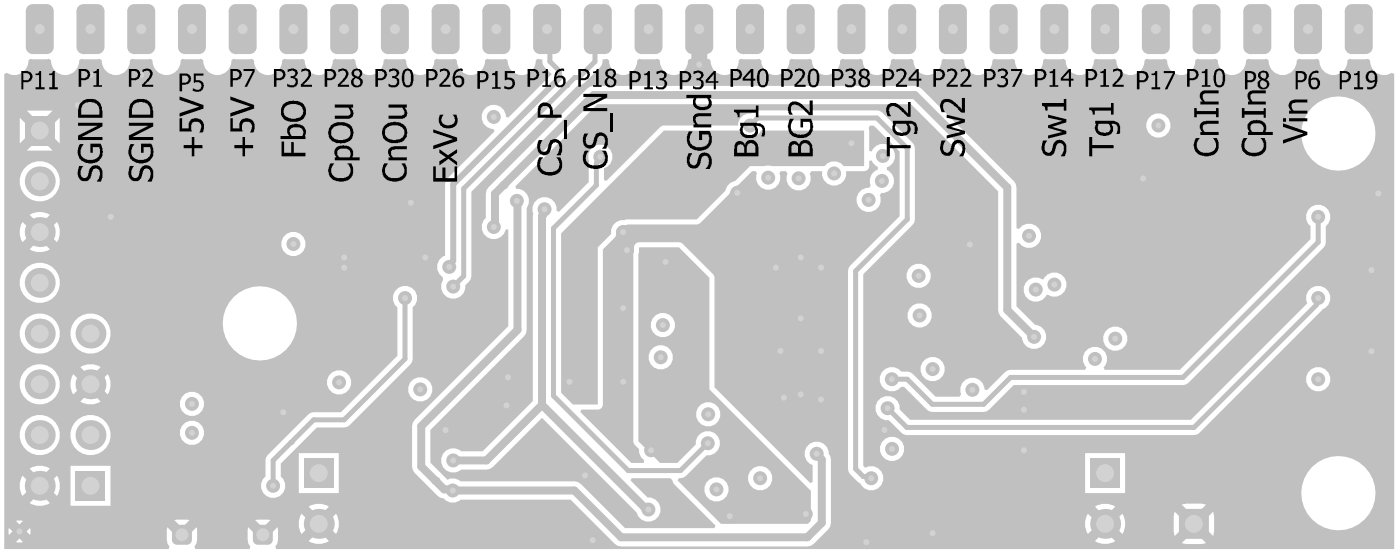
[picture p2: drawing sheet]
<svg xmlns="http://www.w3.org/2000/svg" width="233mm" height="92mm" viewBox="0 0 233 92" stroke-linecap="round" stroke-linejoin="round" font-family="sans-serif">
<g fill="#c0c0c0">
<path d="M110.6 21.7h12.5a1.97 1.97 0 0 0 1.8 1.2 1.97 1.97 0 0 0 1.8-1.2h17.2v6h-3.4a1.98 1.98 0 0 0-3.2 0h-12.4l-2.5 2.4a1.99 1.99 0 0 0-1.6 1.7l-4.8 4.7h-11.8l-.1 .2a2 2 0 0 0-2.3 2.3l-2.2 2.2v26.2h-4.2l-1.9-2v-26.5z"/>
<path d="M.7 12.3v79.1h27.4l.1-.4-.3-.5-.1-.6 .1-2.1 1.8 1.8 .6-.5 .6 .5 1.8-1.8 .1 2.1-.1 .6-.3 .5 .1 .4h9.1l.1-.4a4 4 0 0 1-.4-3.2l1.9 1.8 .6-.5 .6 .5 1.8-1.8a4 4 0 0 1-.3 3.2l.1 .4h186.2v-79.1l-.4-.2a2.31 2.31 0 0 1-3.5-1.4l-.1-.6-.3-.3h-3.1l-.4 .4a2.34 2.34 0 0 1-2.4 2.3 2.34 2.34 0 0 1-2.2-2.4l-.4-.3h-3.1l-.3 .4a2.35 2.35 0 0 1-2.4 2.3 2.35 2.35 0 0 1-2.3-2.3l-.3-.4h-3.1l-.4 .4a2.34 2.34 0 0 1-2.4 2.3 2.34 2.34 0 0 1-2.2-2.4l-.4-.3h-3.1l-.3 .4a2.35 2.35 0 0 1-2.4 2.3 2.35 2.35 0 0 1-2.3-2.3l-.3-.4h-3.1l-.4 .4a2.35 2.35 0 0 1-2.7 2.3 2.35 2.35 0 0 1-1.9-2.3l-.4-.4h-3.1l-.3 .4a2.35 2.35 0 0 1-2.4 2.3 2.35 2.35 0 0 1-2.3-2.3l-.3-.4h-3.1l-.4 .4a2.34 2.34 0 0 1-2.4 2.3 2.34 2.34 0 0 1-2.2-2.4l-.4-.3h-3.1l-.3 .4a2.35 2.35 0 0 1-2.4 2.3 2.35 2.35 0 0 1-2.3-2.3l-.3-.4h-3.1l-.4 .4a2.35 2.35 0 0 1-2.7 2.3 2.35 2.35 0 0 1-1.9-2.3l-.4-.4h-3.1l-.3 .4a2.35 2.35 0 0 1-2.4 2.3 2.35 2.35 0 0 1-2.3-2.3l-.3-.4h-3.1l-.4 .4a2.34 2.34 0 0 1-2.4 2.3 2.34 2.34 0 0 1-2.2-2.4l-.4-.3h-3.1l-.3 .4a2.35 2.35 0 0 1-2.4 2.3 2.35 2.35 0 0 1-2.3-2.3l-.3-.4h-3.1l-.4 .4a2.34 2.34 0 0 1-2.4 2.3 2.34 2.34 0 0 1-2.2-2.4l-.4-.3h-3.1l-.3 .4a2.35 2.35 0 0 1-2.4 2.3 2.35 2.35 0 0 1-2.3-2.3l-.3-.4h-3.1l-.4 .4a2.34 2.34 0 0 1-2.4 2.3 2.34 2.34 0 0 1-2.2-2.4l-.4-.3-.7 .1-.1 .8-.3 .5-2.7 2.6-.4 .3-.6 .1-17.8 17.7v14.1l-.1 .5-.9 1v.6a2.06 2.06 0 0 1-2.9 1.5 2.06 2.06 0 0 1-.8-3.1l-.1-.4a2 2 0 0 1-.9-1.9 2 2 0 0 1 1.3-1.6v-11.9l.1-.5 .3-.5 7.9-7.8-.2-.4a2.01 2.01 0 0 1-2-2.1 2.01 2.01 0 0 1 2-2 2.01 2.01 0 0 1 2 2l.5 .2 7.2-7.2-1.5-1.7-.1-.8-.7-.1-.4 .4a2.35 2.35 0 0 1-2.3 2.3 2.35 2.35 0 0 1-2.3-2.3l-.4-.4h-3.1l-.3 .4a2.34 2.34 0 0 1-2.4 2.3 2.34 2.34 0 0 1-2.3-2.4l-.3-.3h-3.1l-.4 .4a2.35 2.35 0 0 1-2.3 2.3 2.35 2.35 0 0 1-2.3-2.3l-.4-.4h-3.1l-.3 .4a2.34 2.34 0 0 1-2.4 2.3 2.34 2.34 0 0 1-2.3-2.4l-.3-.3h-3.1l-.4 .4a2.35 2.35 0 0 1-2.3 2.3 2.35 2.35 0 0 1-2.3-2.3l-.4-.4h-3.1l-.3 .4a2.34 2.34 0 0 1-2.4 2.3 2.34 2.34 0 0 1-2.3-2.4l-.3-.3h-3.1l-.4 .4a2.35 2.35 0 0 1-2.3 2.3 2.35 2.35 0 0 1-2.3-2.3l-.4-.4h-3.1l-.3 .4a2.34 2.34 0 0 1-2.4 2.3 2.34 2.34 0 0 1-2.3-2.4l-.3-.3h-3.1l-.4 .4a2.35 2.35 0 0 1-2.3 2.3 2.35 2.35 0 0 1-2.3-2.3l-.4-.4h-3.1l-.3 .4a2.34 2.34 0 0 1-2.4 2.3 2.34 2.34 0 0 1-2.3-2.4l-.3-.3h-3.1l-.4 .4a2.35 2.35 0 0 1-2.3 2.3l-.6-.1-.7-.3zM4.5 18.4h4.3l-2.2 2.2zM190.9 20.9a2.05 2.05 0 0 1 4.1 0 2.05 2.05 0 0 1-4.1 0zM9.9 19.6v4.3l-2.1-2.2zM3.3 19.6l2.1 2.1-2.1 2.2zM4.5 25.1l2.1-2.2 2.2 2.2zM216.7 22.2a6.2 6.2 0 0 1 12.4 0 6.2 6.2 0 0 1-12.4 0zM3.3 30.2a3.4 3.4 0 0 1 6.7 0 3.4 3.4 0 0 1-6.7 0zM4.9 35.8a3.1 3.1 0 0 1 3.4 0l-1.7 1.7zM9.5 37a3.2 3.2 0 0 1 0 3.3l-1.7-1.7zM3.8 37l1.6 1.6-1.6 1.7a3.1 3.1 0 0 1 0-3.3zM4.9 41.5l1.7-1.7 1.7 1.7a3.2 3.2 0 0 1-3.4 0zM46.8 40.6a2.05 2.05 0 0 1 4.1 0 2.05 2.05 0 0 1-4.1 0zM151 45.9a2.04 2.04 0 0 1 4 0 2.04 2.04 0 0 1-4 0zM170.8 47.1a2.03 2.03 0 0 1 2.8-.6h.2a2.03 2.03 0 0 1 2.8-.9 2.03 2.03 0 0 1 .8 2.9 2.03 2.03 0 0 1-2.9 .6h-.2a2.02 2.02 0 0 1-2.8 .9 2.02 2.02 0 0 1-.7-2.9zM3.3 47.1a3.4 3.4 0 0 1 6.7 0 3.4 3.4 0 0 1-6.7 0zM151.1 52.5a2.05 2.05 0 0 1 4.1 0 2.05 2.05 0 0 1-4.1 0zM183.7 56.4a2.05 2.05 0 0 1 4.1 0 2.05 2.05 0 0 1-4.1 0zM3.3 55.5a3.4 3.4 0 0 1 6.7 0 3.4 3.4 0 0 1-6.7 0zM11.7 55.5a3.4 3.4 0 0 1 6.7 0 3.4 3.4 0 0 1-6.7 0zM37.1 53.9a6.2 6.2 0 0 1 12.4 0 6.2 6.2 0 0 1-12.4 0zM13.4 61.1a3.1 3.1 0 0 1 3.4 0l-1.7 1.7zM153.3 61.5a2.05 2.05 0 0 1 4.1 0 2.05 2.05 0 0 1-4.1 0zM147.4 61.5a1.98 1.98 0 0 1 2.7 .4h1l.5 .1 .4 .3 3.8 3.8h4l.3-.5a2 2 0 0 1 1.4-2.7 2 2 0 0 1 2.5 1.9l.4 .2 3-3 .4-.3 .5-.1h12.5l.1-.4a2.01 2.01 0 0 1 .1-2.9 2.01 2.01 0 0 1 2.8 0 2.01 2.01 0 0 1 0 2.9l.2 .4h12.5l21.8-21.8v-2.1a2.02 2.02 0 0 1-.2-3 2.02 2.02 0 0 1 2.9 0 2.02 2.02 0 0 1-.2 3v2.6l-.1 .5-.2 .4-22.6 22.6-.4 .2-.5 .1h-28.2l-4.1 4.1-.4 .3-.5 .1h-8.5l-.5-.1-.4-.3-3.8-3.8h-.5a2.02 2.02 0 0 1-3.1 .1 2.02 2.02 0 0 1 .4-3zM217.5 63.2a2.05 2.05 0 0 1 4.1 0 2.05 2.05 0 0 1-4.1 0zM54.4 63.7a2.05 2.05 0 0 1 4.1 0 2.05 2.05 0 0 1-4.1 0zM17.9 62.3a3.2 3.2 0 0 1 0 3.4l-1.7-1.7zM12.2 62.3l1.7 1.7-1.7 1.7a3.2 3.2 0 0 1 0-3.4zM68 64.8a2.04 2.04 0 0 1 4 0 2.04 2.04 0 0 1-4 0zM3.3 64a3.4 3.4 0 0 1 6.7 0 3.4 3.4 0 0 1-6.7 0zM15.1 65.2l1.7 1.7a3.2 3.2 0 0 1-3.4 0zM29.9 67.3a2.05 2.05 0 0 1 4.1 0 2.05 2.05 0 0 1-4.1 0zM146.1 66.8a2.02 2.02 0 0 1 2.4-.7 2.02 2.02 0 0 1 1.3 2.1l1.8 1.7h46.7l19.5-19.4a2.01 2.01 0 0 1 .9-2.7 2.01 2.01 0 0 1 2.7 1 2.01 2.01 0 0 1-1.1 2.7l-20.5 20.6-.4 .3-.5 .1h-47.9l-.4-.1-.5-.3-2.1-2.1a2.01 2.01 0 0 1-1.9-1 2.01 2.01 0 0 1 0-2.2zM29.9 72.1a2.05 2.05 0 0 1 4.1 0 2.05 2.05 0 0 1-4.1 0zM3.3 72.5a3.4 3.4 0 0 1 6.7 0 3.4 3.4 0 0 1-6.7 0zM11.7 72.5a3.4 3.4 0 0 1 6.7 0 3.4 3.4 0 0 1-6.7 0zM146.5 74.8a2.05 2.05 0 0 1 4.1 0 2.05 2.05 0 0 1-4.1 0zM97.8 14.8l.5-.4 .6-.1h53.5l.6 .1 .5 .4 15.4 15.4 .3 .4 .1 .6v6.8l.4 .1 .6-.5a2.03 2.03 0 0 1 2.8 .5 2.03 2.03 0 0 1-.5 2.8 2.03 2.03 0 0 1-2.9-.5l-.4 .2v10.4l3.1 3.1a2.02 2.02 0 0 1 1.9 2.1 2.02 2.02 0 0 1-2 1.9 2.02 2.02 0 0 1-2.1-1.8l-3.5-3.6-.3-.5-.1-.6v-19.7l-14.5-14.5h-52.3l-13.7 13.6 .2 .5a1.99 1.99 0 0 1 1.9 1 1.99 1.99 0 0 1-.2 2.1v20.4l-.1 .5-.3 .5-15.6 15.6v5.5l2.8 2.8 .5-.2h.8l.9 .5h19l.6 .1 .4 .3 7.4 7.4h14.9l.2-.5-6.9-6.9-.3-.6-.3-.4h-6.5l-.2 .4 2.9 2.9a2.02 2.02 0 0 1 2.1 1.7 2.02 2.02 0 0 1-1.6 2.3 2.02 2.02 0 0 1-2.4-1.5l-15.7-15.8-8.2 8.2-.5 .3-.6 .1h-4.2l-.2 .2a2.03 2.03 0 0 1-2.7-.4 2.03 2.03 0 0 1 .2-2.7 2.03 2.03 0 0 1 2.7-.1h3.6l8.3-8.4 .1-31.2a2.01 2.01 0 0 1 1.7-2.8 2.01 2.01 0 0 1 2.2 2.3l.4 .2 5-5v-3.5a2.02 2.02 0 0 1 1.2-2.6 2.02 2.02 0 0 1 2.6 1.2 2.02 2.02 0 0 1-1.3 2.6v2l.4 .1 9.3-9.1 12.6-.1a1.92 1.92 0 0 1 2.2-2l.6-.4 .5-.1h19.9l.5 .1 .4 .3 5 5 .3 .4 .1 .5v11.8l-.1 .5-.3 .4-8.2 8.3v31.9l.3 .3 .6-.3a2.03 2.03 0 0 1 2.4 1.5 2.03 2.03 0 0 1-1.2 2.4 2.03 2.03 0 0 1-2.6-1 3.8 3.8 0 0 1-2.1-2.4v-33l.1-.5 .3-.4 8.2-8.2v-10.8l-4.3-4.3h-.6l-.2 .5 .1 .3v3.4l.4 .1a2.01 2.01 0 0 1 3.3-.6 2.01 2.01 0 0 1-.8 3.3v.4l.3 .1a2.01 2.01 0 0 1 .8 2.3 2.01 2.01 0 0 1-2 1.4l-.3 .4 .2 .4a2.02 2.02 0 0 1-1.7 2.4 2.02 2.02 0 0 1-2.3-1.9 2.02 2.02 0 0 1 2.1-2.1l.2-.4-.1-.4a1.96 1.96 0 0 1 1.3-2.3v-.4l-.3-.1-.5-.6-.2-.4-.4 .1v.9a.85 .85 0 0 1-.9 .8h-3v.8a2.03 2.03 0 0 1-2.4 1.6 2.03 2.03 0 0 1-1.6-2.4h-1.8l-.2 .4a2.01 2.01 0 0 1-1.9 2.8 2.01 2.01 0 0 1-1.8-2.8l-.3-.4h-.9l-.2 .4 .1 .3a2.02 2.02 0 0 1-2.1 2.4 2.02 2.02 0 0 1-1.7-2.7l-.2-.4h-.6l-2.5 2.4a1.36 1.36 0 0 0-1.2 1.2l-5.2 5.2-11.9 .1-.9 .1a1.2 1.2 0 0 0-1 1.5l-.2 .6-2 1.9v26.2l-.5 .4-.3 .1h-2.8l-.1 .4 8.5 8.5h2l.1-.4a2.08 2.08 0 0 1-.9-1.9l-.7-.7-.2-.6v-31.2l.1-1a.98 .98 0 0 1 .9-1l6.9 .1 5.4 5.3 .2 .6v18.2l16 15.9 .4-.1v-2.9a2.01 2.01 0 0 1-.5-3.5 2.01 2.01 0 0 1 3.1 1.7l.3 .3 .1 .6v10.6l-.1 .6-.3 .5-2.4 2.4-.5 .3-.6 .1h-31l-.6-.1-.5-.3-7.4-7.4h-18.3l-.2 .2a1.96 1.96 0 0 1-2.6-.4l-.5-.1-.5-.3-3.8-3.8-.3-.5-.2-.6v-6.7l.2-.6 .3-.5 15.6-15.6v-16.1h-.5a2.02 2.02 0 0 1-2.9 1.4 2.02 2.02 0 0 1-.4-3.3v-4l.1-.6 .4-.5zM4.9 78a3.1 3.1 0 0 1 3.4 0l-1.7 1.7zM49.8 75.5h6.6v6.6h-6.6zM180.7 75.5h6.7v6.6h-6.7zM9.5 79.2a3.2 3.2 0 0 1 0 3.4l-1.7-1.7zM3.8 79.2l1.6 1.7-1.6 1.7a3.1 3.1 0 0 1 0-3.4zM65.8 48.5a2.02 2.02 0 0 1 3-.4 2.02 2.02 0 0 1-.1 3.1v8.6l-.1 .5-.2 .4-10.2 10.1-.4 .3-.5 .1h-4.5l-6 6v2.2a2.02 2.02 0 0 1 .2 2.9 2.02 2.02 0 0 1-3 0 2.02 2.02 0 0 1 .2-2.9v-2.7l.1-.5 .3-.4 6.8-6.8 .4-.3 .5-.1h4.5l9.4-9.4v-8a1.98 1.98 0 0 1-.4-2.7zM6.6 82.1l1.7 1.7a3.2 3.2 0 0 1-3.4 0zM11.7 77.6h6.7v6.6h-6.7zM196.8 84l.8-.1h2.5l.8 .1-2 2.1zM51.4 84.4a3.1 3.1 0 0 1 3.4 0l-1.7 1.7zM182.4 84.4a3.1 3.1 0 0 1 3.4 0l-1.7 1.7zM2.7 86.8l.2-.1 .9 .1-.6 .5zM29 86.6l.5-.1 2.1 .1-1.3 1.3zM42.5 86.6l.4-.1 2.1 .1-1.2 1.3zM216.7 82.1a6.2 6.2 0 0 1 12.4 0 6.2 6.2 0 0 1-12.4 0zM186.9 85.6a3.2 3.2 0 0 1 0 3.3l-1.7-1.7zM56 85.6a3.2 3.2 0 0 1 0 3.3l-1.7-1.7zM50.2 85.6l1.7 1.6-1.7 1.7a3.1 3.1 0 0 1 0-3.3zM181.2 85.6l1.7 1.6-1.7 1.7a3.2 3.2 0 0 1 0-3.3zM5 87.9l.1 .2-.1 1-.6-.6zM1.5 87.9l.6 .6-.6 .6-.1-.2zM202.1 85.2l.1 .8v2.5l-.1 .8-2.1-2.1zM195.6 85.2l2.1 2-2.1 2.1-.1-.8v-2.5zM2.7 90.3l.5-.6 .6 .6h-.2zM53.1 88.4l1.7 1.7a3.2 3.2 0 0 1-3.4 0zM184.1 88.4l1.7 1.7a3.2 3.2 0 0 1-3.4 0zM198.9 88.4l2 2.1-.8 .1h-2.5l-.8-.1z"/>
<path d="M106.5 41.2l-.2 1.1v31.2l3.6 3.6h2.9l3.1-3.1a2.02 2.02 0 0 1 1.9-2.2 2.02 2.02 0 0 1 2.1 2.1 2.02 2.02 0 0 1-2.2 1.9l-3.5 3.5-.4 .2-.8 .1-.1 .4 7.2 7.2h14.5l.5-.5v-5l-16.9-16.9v-18.5l-5.1-5.1zM108.4 54.1a2.04 2.04 0 0 1 4 0 2.04 2.04 0 0 1-4 0zM108 59.5a2.05 2.05 0 0 1 4.1 0 2.05 2.05 0 0 1-4.1 0zM115.9 69a2.05 2.05 0 0 1 4.1 0 2.05 2.05 0 0 1-4.1 0zM124.6 79.6a2.04 2.04 0 0 1 4 0 2.04 2.04 0 0 1-4 0zM117.3 81.5a2.05 2.05 0 0 1 4.1 0 2.05 2.05 0 0 1-4.1 0z"/>
</g>
<path d="M91.6 10.3l1.6 1.5v1.2M94.4 14.2l-17.2 17.2v14.6l-1.7 1.7M146.1 19.7h-19.9l-1.3 1.2M124.9 20.9h.1" fill="none" stroke="#c0c0c0" stroke-width=".83"/>
<path d="M136 75.6l.9 .9v10.6" fill="none" stroke="#c0c0c0" stroke-width="1.3"/>
<path d="M78.1 28.1l-2.6 2.6v12.7l-.7 .7v.3" fill="none" stroke="#c0c0c0" stroke-width="1"/>
<circle cx="94.4" cy="14.2" r=".42" fill="#c0c0c0"/>
<path d="M83.9 30.8l15-15h53.5l15.4 15.4" fill="none" stroke="#c0c0c0" stroke-width="1.3"/>
<path d="M91.1 4.8l.5 .5v5M99.6 4.8l-.5 .5v5l-2.7 2.6h-.7l-1.3 1.3" fill="none" stroke="#c0c0c0" stroke-width=".83"/>
<path d="M93.2 13l-15.1 15.1" fill="none" stroke="#c0c0c0" stroke-width="1"/>
<path d="M116.5 4.8v6" fill="none" stroke="#c0c0c0" stroke-width="2.7"/>
<circle cx="48.5" cy="73.7" r=".42" fill="#c0c0c0"/>
<path d="M146.1 19.7l5 5M100 26.1v.4l-.7 .7v3.7M67.5 49.6v10.2l-10.2 10.1h-5l-6.8 6.8v4.2M142.5 45.1v33l1.3 1.3h1l.3 .2M219.3 50.8l-20.4 20.4h-47.9M219.6 40.3l-22.6 22.6h-28.7M92.2 65.9l12.4 12.5h8.7l4.6-4.6" fill="none" stroke="#c0c0c0" stroke-width=".83"/>
<path d="M82.4 32.3v5.3l-.1 .2M86.1 33.5l.1 .1v21.4M70.2 77.7l3.8 3.8h1.2M90.3 67.4l17.4 17.5h.3M75.4 81.7h20.3l7.8 7.8h31l2.4-2.4M107.2 84.4h.1" fill="none" stroke="#c0c0c0" stroke-width="1.3"/>
<path d="M158.7 12.1l1.6 1.6" fill="none" stroke="#c0c0c0" stroke-width="2.7"/>
<circle cx="72.5" cy="80.1" r=".67" fill="#c0c0c0"/>
<path d="M83.9 30.8l-1.5 1.5M90.3 36v31.4M86.2 55l-16 16v6.7" fill="none" stroke="#c0c0c0" stroke-width="1.3"/>
<path d="M99.3 30.9l-7.1 7.1v27.9" fill="none" stroke="#c0c0c0" stroke-width=".83"/>
<circle cx="83.9" cy="30.8" r=".67" fill="#c0c0c0"/>
<path d="M90.7 34.8l-.2 .2v.7l-.2 .3M167.8 31.2v20.4l4.4 4.5M90.3 67.4l-9.3 9.3h-5.5" fill="none" stroke="#c0c0c0" stroke-width="1.3"/>
<path d="M151.1 24.7v11.8l-8.6 8.6M219.6 36.1v4.2M219.6 49.6l-.3 .3v.9M147.8 68l3.2 3.2M168.3 62.9l-4.5 4.4h-8.5l-4.2-4.1h-2.6" fill="none" stroke="#c0c0c0" stroke-width=".83"/>
<path d="M167.2 12.9l-.8 .8" fill="none" stroke="#c0c0c0" stroke-width="2.7"/>
<circle cx="124.9" cy="20.9" r="1.17" fill="#c0c0c0"/>
<circle cx="124.9" cy="20.9" r=".5" fill="#d2d2d2"/>
<circle cx="141.8" cy="23.9" r="1.17" fill="#c0c0c0"/>
<circle cx="141.8" cy="23.9" r=".5" fill="#d2d2d2"/>
<circle cx="136" cy="75.6" r="1.17" fill="#c0c0c0"/>
<circle cx="136" cy="75.6" r=".5" fill="#d2d2d2"/>
<circle cx="56.5" cy="63.7" r="1.17" fill="#c0c0c0"/>
<circle cx="56.5" cy="63.7" r=".5" fill="#d2d2d2"/>
<circle cx="47.2" cy="68.6" r="1.16" fill="#c0c0c0"/>
<circle cx="47.2" cy="68.6" r=".5" fill="#d2d2d2"/>
<circle cx="138.9" cy="28.9" r="1.17" fill="#c0c0c0"/>
<circle cx="138.9" cy="28.9" r=".5" fill="#d2d2d2"/>
<circle cx="82.2" cy="19.5" r="1.17" fill="#c0c0c0"/>
<circle cx="82.2" cy="19.5" r=".5" fill="#d2d2d2"/>
<circle cx="147.1" cy="26" r="1.17" fill="#c0c0c0"/>
<circle cx="147.1" cy="26" r=".5" fill="#d2d2d2"/>
<circle cx="110.4" cy="54.1" r="1.17" fill="#c0c0c0"/>
<circle cx="110.4" cy="54.1" r=".5" fill="#d2d2d2"/>
<circle cx="74.8" cy="44.4" r="1.17" fill="#c0c0c0"/>
<circle cx="74.8" cy="44.5" r=".5" fill="#d2d2d2"/>
<circle cx="128" cy="29.6" r="1.17" fill="#c0c0c0"/>
<circle cx="128" cy="29.6" r=".5" fill="#d2d2d2"/>
<circle cx="133" cy="29.7" r="1.17" fill="#c0c0c0"/>
<circle cx="133" cy="29.7" r=".5" fill="#d2d2d2"/>
<circle cx="170.5" cy="68.2" r="1.16" fill="#c0c0c0"/>
<circle cx="170.5" cy="68.2" r=".5" fill="#d2d2d2"/>
<circle cx="170.5" cy="75" r="1.17" fill="#c0c0c0"/>
<circle cx="170.5" cy="75" r=".5" fill="#d2d2d2"/>
<circle cx="121.5" cy="86" r="1.16" fill="#c0c0c0"/>
<circle cx="121.5" cy="86" r=".5" fill="#d2d2d2"/>
<circle cx="15.1" cy="12.5" r="1.17" fill="#c0c0c0"/>
<circle cx="15.1" cy="12.5" r=".5" fill="#d2d2d2"/>
<circle cx="23.5" cy="12.5" r="1.17" fill="#c0c0c0"/>
<circle cx="23.5" cy="12.5" r=".5" fill="#d2d2d2"/>
<circle cx="18.5" cy="36.1" r="1.17" fill="#c0c0c0"/>
<circle cx="18.5" cy="36.1" r=".5" fill="#d2d2d2"/>
<circle cx="172.5" cy="48.2" r="1.17" fill="#c0c0c0"/>
<circle cx="172.5" cy="48.2" r=".5" fill="#d2d2d2"/>
<circle cx="153.2" cy="52.5" r="1.16" fill="#c0c0c0"/>
<circle cx="153.2" cy="52.5" r=".5" fill="#d2d2d2"/>
<circle cx="116.5" cy="10.8" r="1.17" fill="#c0c0c0"/>
<circle cx="116.5" cy="10.8" r=".5" fill="#d2d2d2"/>
<circle cx="100" cy="26.1" r="1.17" fill="#c0c0c0"/>
<circle cx="100" cy="26.1" r=".5" fill="#d2d2d2"/>
<circle cx="86.1" cy="33.5" r="1.17" fill="#c0c0c0"/>
<circle cx="86.1" cy="33.5" r=".5" fill="#d2d2d2"/>
<circle cx="103.8" cy="38.7" r="1.17" fill="#c0c0c0"/>
<circle cx="103.8" cy="38.7" r=".5" fill="#d2d2d2"/>
<circle cx="104.4" cy="41.7" r="1.17" fill="#c0c0c0"/>
<circle cx="104.4" cy="41.7" r=".5" fill="#d2d2d2"/>
<circle cx="110.1" cy="59.5" r="1.17" fill="#c0c0c0"/>
<circle cx="110.1" cy="59.5" r=".5" fill="#d2d2d2"/>
<circle cx="175.6" cy="47.4" r="1.17" fill="#c0c0c0"/>
<circle cx="175.6" cy="47.4" r=".5" fill="#d2d2d2"/>
<circle cx="171.4" cy="39.3" r="1.17" fill="#c0c0c0"/>
<circle cx="171.4" cy="39.3" r=".5" fill="#d2d2d2"/>
<circle cx="122.8" cy="32.1" r="1.17" fill="#c0c0c0"/>
<circle cx="122.8" cy="32.1" r=".5" fill="#d2d2d2"/>
<circle cx="75.5" cy="47.7" r="1.17" fill="#c0c0c0"/>
<circle cx="75.5" cy="47.7" r=".5" fill="#d2d2d2"/>
<circle cx="146.9" cy="30.1" r="1.17" fill="#c0c0c0"/>
<circle cx="146.9" cy="30.1" r=".5" fill="#d2d2d2"/>
<circle cx="133.4" cy="42.9" r="1.17" fill="#c0c0c0"/>
<circle cx="133.4" cy="42.9" r=".5" fill="#d2d2d2"/>
<circle cx="144.7" cy="33.3" r="1.17" fill="#c0c0c0"/>
<circle cx="144.7" cy="33.3" r=".5" fill="#d2d2d2"/>
<circle cx="155.3" cy="88.8" r="1.17" fill="#c0c0c0"/>
<circle cx="155.3" cy="88.8" r=".5" fill="#d2d2d2"/>
<circle cx="84.6" cy="62.8" r="1.17" fill="#c0c0c0"/>
<circle cx="84.6" cy="62.8" r=".5" fill="#d2d2d2"/>
<circle cx="32" cy="67.3" r="1.17" fill="#c0c0c0"/>
<circle cx="32" cy="67.3" r=".5" fill="#d2d2d2"/>
<circle cx="32" cy="72.1" r="1.17" fill="#c0c0c0"/>
<circle cx="32" cy="72.1" r=".5" fill="#d2d2d2"/>
<circle cx="57.3" cy="44.6" r="1.17" fill="#c0c0c0"/>
<circle cx="57.3" cy="44.6" r=".5" fill="#d2d2d2"/>
<circle cx="13" cy="17.5" r="1.17" fill="#c0c0c0"/>
<circle cx="13" cy="17.5" r=".5" fill="#d2d2d2"/>
<circle cx="70.8" cy="42.9" r="1.17" fill="#c0c0c0"/>
<circle cx="70.8" cy="42.9" r=".5" fill="#d2d2d2"/>
<circle cx="67.5" cy="49.6" r="1.16" fill="#c0c0c0"/>
<circle cx="67.5" cy="49.6" r=".5" fill="#d2d2d2"/>
<circle cx="48.9" cy="40.6" r="1.17" fill="#c0c0c0"/>
<circle cx="48.9" cy="40.6" r=".5" fill="#d2d2d2"/>
<circle cx="103.8" cy="63.6" r="1.16" fill="#c0c0c0"/>
<circle cx="103.8" cy="63.6" r=".5" fill="#d2d2d2"/>
<circle cx="182.4" cy="59.8" r="1.16" fill="#c0c0c0"/>
<circle cx="182.4" cy="59.8" r=".5" fill="#d2d2d2"/>
<circle cx="185.8" cy="56.4" r="1.16" fill="#c0c0c0"/>
<circle cx="185.8" cy="56.4" r=".5" fill="#d2d2d2"/>
<circle cx="45.5" cy="80.9" r="1.16" fill="#c0c0c0"/>
<circle cx="45.5" cy="80.9" r=".5" fill="#d2d2d2"/>
<circle cx="98.7" cy="90" r="1.17" fill="#c0c0c0"/>
<circle cx="98.7" cy="90" r=".5" fill="#d2d2d2"/>
<circle cx="108" cy="84.9" r="1.17" fill="#c0c0c0"/>
<circle cx="108" cy="84.9" r=".5" fill="#d2d2d2"/>
<circle cx="126.6" cy="79.6" r="1.17" fill="#c0c0c0"/>
<circle cx="126.6" cy="79.6" r=".5" fill="#d2d2d2"/>
<circle cx="144.3" cy="90.3" r="1.17" fill="#c0c0c0"/>
<circle cx="144.3" cy="90.3" r=".5" fill="#d2d2d2"/>
<circle cx="134.2" cy="85.6" r="1.17" fill="#c0c0c0"/>
<circle cx="134.2" cy="85.6" r=".5" fill="#d2d2d2"/>
<circle cx="145.1" cy="79.6" r="1.16" fill="#c0c0c0"/>
<circle cx="145.1" cy="79.6" r=".5" fill="#d2d2d2"/>
<circle cx="190.4" cy="29.7" r="1.16" fill="#c0c0c0"/>
<circle cx="190.4" cy="29.7" r=".5" fill="#d2d2d2"/>
<circle cx="103.8" cy="51.3" r="1.16" fill="#c0c0c0"/>
<circle cx="103.8" cy="51.3" r=".5" fill="#d2d2d2"/>
<circle cx="82.3" cy="37.8" r="1.17" fill="#c0c0c0"/>
<circle cx="82.3" cy="37.8" r=".5" fill="#d2d2d2"/>
<circle cx="97.4" cy="79.2" r="1.17" fill="#c0c0c0"/>
<circle cx="97.4" cy="79.2" r=".5" fill="#d2d2d2"/>
<circle cx="94.9" cy="63.6" r="1.16" fill="#c0c0c0"/>
<circle cx="94.9" cy="63.6" r=".5" fill="#d2d2d2"/>
<circle cx="219.6" cy="63.2" r="1.16" fill="#c0c0c0"/>
<circle cx="219.6" cy="63.2" r=".5" fill="#d2d2d2"/>
<circle cx="219.6" cy="49.6" r="1.16" fill="#c0c0c0"/>
<circle cx="219.6" cy="49.6" r=".5" fill="#d2d2d2"/>
<circle cx="219.6" cy="36.1" r="1.17" fill="#c0c0c0"/>
<circle cx="219.6" cy="36.1" r=".5" fill="#d2d2d2"/>
<circle cx="108.4" cy="75" r="1.17" fill="#c0c0c0"/>
<circle cx="108.4" cy="75" r=".5" fill="#d2d2d2"/>
<circle cx="117.9" cy="73.8" r="1.16" fill="#c0c0c0"/>
<circle cx="117.9" cy="73.8" r=".5" fill="#d2d2d2"/>
<circle cx="118" cy="69" r="1.17" fill="#c0c0c0"/>
<circle cx="118" cy="69" r=".5" fill="#d2d2d2"/>
<circle cx="192.9" cy="20.9" r="1.17" fill="#c0c0c0"/>
<circle cx="192.9" cy="20.9" r=".5" fill="#d2d2d2"/>
<circle cx="153" cy="45.9" r="1.17" fill="#c0c0c0"/>
<circle cx="153" cy="45.9" r=".5" fill="#d2d2d2"/>
<circle cx="172.2" cy="56.1" r="1.17" fill="#c0c0c0"/>
<circle cx="172.2" cy="56.1" r=".5" fill="#d2d2d2"/>
<circle cx="75.5" cy="76.7" r="1.17" fill="#c0c0c0"/>
<circle cx="75.5" cy="76.7" r=".5" fill="#d2d2d2"/>
<circle cx="75.4" cy="81.7" r="1.17" fill="#c0c0c0"/>
<circle cx="75.4" cy="81.7" r=".5" fill="#d2d2d2"/>
<circle cx="110.8" cy="43.6" r="1.16" fill="#c0c0c0"/>
<circle cx="110.8" cy="43.6" r=".5" fill="#d2d2d2"/>
<circle cx="57.3" cy="42.9" r="1.17" fill="#c0c0c0"/>
<circle cx="57.3" cy="42.9" r=".5" fill="#d2d2d2"/>
<circle cx="147.8" cy="68" r="1.17" fill="#c0c0c0"/>
<circle cx="147.8" cy="68" r=".5" fill="#d2d2d2"/>
<circle cx="147.3" cy="71.6" r="1.17" fill="#c0c0c0"/>
<circle cx="147.3" cy="71.6" r=".5" fill="#d2d2d2"/>
<circle cx="90.7" cy="34.8" r="1.17" fill="#c0c0c0"/>
<circle cx="90.7" cy="34.8" r=".5" fill="#d2d2d2"/>
<circle cx="74.2" cy="71.6" r="1.17" fill="#c0c0c0"/>
<circle cx="74.2" cy="71.6" r=".5" fill="#d2d2d2"/>
<circle cx="84.4" cy="67.5" r="1.17" fill="#c0c0c0"/>
<circle cx="84.4" cy="67.5" r=".5" fill="#d2d2d2"/>
<circle cx="119.3" cy="81.5" r="1.17" fill="#c0c0c0"/>
<circle cx="119.3" cy="81.5" r=".5" fill="#d2d2d2"/>
<circle cx="70" cy="64.8" r="1.16" fill="#c0c0c0"/>
<circle cx="70" cy="64.8" r=".5" fill="#d2d2d2"/>
<circle cx="170.5" cy="65.3" r="1.16" fill="#c0c0c0"/>
<circle cx="170.5" cy="65.3" r=".5" fill="#d2d2d2"/>
<circle cx="162" cy="64.9" r="1.17" fill="#c0c0c0"/>
<circle cx="162" cy="64.9" r=".5" fill="#d2d2d2"/>
<circle cx="155.3" cy="61.5" r="1.16" fill="#c0c0c0"/>
<circle cx="155.3" cy="61.5" r=".5" fill="#d2d2d2"/>
<circle cx="148.5" cy="63.2" r="1.17" fill="#c0c0c0"/>
<circle cx="148.5" cy="63.2" r=".5" fill="#d2d2d2"/>
<circle cx="148.6" cy="74.8" r="1.17" fill="#c0c0c0"/>
<circle cx="148.6" cy="74.8" r=".5" fill="#d2d2d2"/>
<circle cx="229.6" cy="32.2" r="1.17" fill="#c0c0c0"/>
<circle cx="229.6" cy="32.2" r=".5" fill="#d2d2d2"/>
<circle cx="68.4" cy="33.8" r="1.17" fill="#c0c0c0"/>
<circle cx="68.4" cy="33.8" r=".5" fill="#d2d2d2"/>
<circle cx="136.7" cy="44.6" r="1.17" fill="#c0c0c0"/>
<circle cx="136.7" cy="44.6" r=".5" fill="#d2d2d2"/>
<circle cx="129.2" cy="44.6" r="1.17" fill="#c0c0c0"/>
<circle cx="129.2" cy="44.6" r=".5" fill="#d2d2d2"/>
<circle cx="161.5" cy="40.7" r="1.16" fill="#c0c0c0"/>
<circle cx="161.5" cy="40.7" r=".5" fill="#d2d2d2"/>
<circle cx="133.4" cy="53" r="1.16" fill="#c0c0c0"/>
<circle cx="133.4" cy="53" r=".5" fill="#d2d2d2"/>
<circle cx="136.7" cy="66.5" r="1.16" fill="#c0c0c0"/>
<circle cx="136.7" cy="66.5" r=".5" fill="#d2d2d2"/>
<circle cx="130.6" cy="66.2" r="1.16" fill="#c0c0c0"/>
<circle cx="130.6" cy="66.2" r=".5" fill="#d2d2d2"/>
<circle cx="133.4" cy="65.7" r="1.16" fill="#c0c0c0"/>
<circle cx="133.4" cy="65.7" r=".5" fill="#d2d2d2"/>
<circle cx="136.7" cy="58.5" r="1.17" fill="#c0c0c0"/>
<circle cx="136.7" cy="58.5" r=".5" fill="#d2d2d2"/>
<circle cx="130" cy="58.5" r="1.17" fill="#c0c0c0"/>
<circle cx="130" cy="58.5" r=".5" fill="#d2d2d2"/>
<circle cx="228.4" cy="45" r="1.17" fill="#c0c0c0"/>
<circle cx="228.4" cy="45" r=".5" fill="#d2d2d2"/>
<circle cx="228.4" cy="58.5" r="1.16" fill="#c0c0c0"/>
<circle cx="228.4" cy="58.5" r=".5" fill="#d2d2d2"/>
<circle cx="184.1" cy="87.2" r="2.49" fill="#c0c0c0"/>
<circle cx="184.1" cy="87.2" r="1.5" fill="#d2d2d2"/>
<path d="M181.6 76.3h5v5h-5z" fill-rule="evenodd" fill="#c0c0c0"/>
<circle cx="184.1" cy="78.8" r="1.5" fill="#d2d2d2"/>
<path d="M225.2 .7h2.3l1.1 1.1v6l-1.1 1.2h-2.3l-1.2-1.2v-6z" fill-rule="evenodd" fill="#c0c0c0"/>
<g fill="#c0c0c0">
<path d="M225.2 7.8v1.2zM224 7.8h1.2v1.2a1.16 1.16 0 0 1-1.2-1.2z"/>
<path d="M227.5 7.8h1.1zM227.5 7.8h1.1a1.16 1.16 0 0 1-1.1 1.2z"/>
<path d="M227.5 .7v1.1zM227.5 .7a1.16 1.16 0 0 1 1.1 1.1h-1.1z"/>
<path d="M224 1.8h1.2zM224.5 .9l.7-.2v1.1h-1.2v-.3z"/>
</g>
<circle cx="226.3" cy="4.8" r=".83" fill="#d2d2d2"/>
<path d="M199.8 .7h2.3l1.2 1.1v6l-1.2 1.2h-2.3l-1.2-1.2v-6z" fill-rule="evenodd" fill="#c0c0c0"/>
<g fill="#c0c0c0">
<path d="M199.8 7.8v1.2zM198.6 7.8h1.2v1.2a1.16 1.16 0 0 1-1.2-1.2z"/>
<path d="M202.1 7.8h1.2zM202.1 7.8h1.2a1.16 1.16 0 0 1-1.2 1.2z"/>
<path d="M202.1 .7v1.1zM202.1 .7a1.16 1.16 0 0 1 1.2 1.1h-1.2z"/>
<path d="M198.6 1.8h1.2zM199.1 .9l.7-.2v1.1h-1.2l.1-.3z"/>
</g>
<circle cx="201" cy="4.8" r=".83" fill="#d2d2d2"/>
<path d="M208.3 .7h2.3l1.1 1.1v6l-1.1 1.2h-2.3l-1.2-1.2v-6z" fill-rule="evenodd" fill="#c0c0c0"/>
<g fill="#c0c0c0">
<path d="M208.3 7.8v1.2zM207.1 7.8h1.2v1.2a1.16 1.16 0 0 1-1.2-1.2z"/>
<path d="M210.6 7.8h1.1zM210.6 7.8h1.1a1.16 1.16 0 0 1-1.1 1.2z"/>
<path d="M210.6 .7v1.1zM210.6 .7a1.16 1.16 0 0 1 1.1 1.1h-1.1z"/>
<path d="M207.1 1.8h1.2zM207.6 .9l.7-.2v1.1h-1.2v-.3z"/>
</g>
<circle cx="209.4" cy="4.8" r=".83" fill="#d2d2d2"/>
<path d="M174.5 .7h2.3l1.1 1.1v6l-1.1 1.2h-2.3l-1.2-1.2v-6z" fill-rule="evenodd" fill="#c0c0c0"/>
<g fill="#c0c0c0">
<path d="M174.5 7.8v1.2zM173.3 7.8h1.2v1.2a1.16 1.16 0 0 1-1.2-1.2z"/>
<path d="M176.8 7.8h1.1zM176.8 7.8h1.1a1.16 1.16 0 0 1-1.1 1.2z"/>
<path d="M176.8 .7v1.1zM176.8 .7a1.16 1.16 0 0 1 1.1 1.1h-1.1z"/>
<path d="M173.3 1.8h1.2zM173.8 .9l.7-.2v1.1h-1.2l.1-.3z"/>
</g>
<circle cx="175.6" cy="4.8" r=".83" fill="#d2d2d2"/>
<path d="M182.9 .7h2.3l1.2 1.1v6l-1.2 1.2h-2.3l-1.2-1.2v-6z" fill-rule="evenodd" fill="#c0c0c0"/>
<g fill="#c0c0c0">
<path d="M182.9 7.8v1.2zM181.7 7.8h1.2v1.2a1.16 1.16 0 0 1-1.2-1.2z"/>
<path d="M185.2 7.8h1.2zM185.2 7.8h1.2a1.16 1.16 0 0 1-1.2 1.2z"/>
<path d="M185.2 .7v1.1zM185.2 .7a1.16 1.16 0 0 1 1.2 1.1h-1.2z"/>
<path d="M181.7 1.8h1.2zM182.2 .9l.7-.2v1.1h-1.2l.1-.3z"/>
</g>
<circle cx="184.1" cy="4.8" r=".83" fill="#d2d2d2"/>
<path d="M191.4 .7h2.3l1.1 1.1v6l-1.1 1.2h-2.3l-1.2-1.2v-6z" fill-rule="evenodd" fill="#c0c0c0"/>
<g fill="#c0c0c0">
<path d="M191.4 7.8v1.2zM190.2 7.8h1.2v1.2a1.16 1.16 0 0 1-1.2-1.2z"/>
<path d="M193.7 7.8h1.1zM193.7 7.8h1.1a1.16 1.16 0 0 1-1.1 1.2z"/>
<path d="M193.7 .7v1.1zM193.7 .7a1.16 1.16 0 0 1 1.1 1.1h-1.1z"/>
<path d="M190.2 1.8h1.2zM190.7 .9l.7-.2v1.1h-1.2v-.3z"/>
</g>
<circle cx="192.5" cy="4.8" r=".83" fill="#d2d2d2"/>
<path d="M216.7 .7h2.3l1.2 1.1v6l-1.2 1.2h-2.3l-1.2-1.2v-6z" fill-rule="evenodd" fill="#c0c0c0"/>
<g fill="#c0c0c0">
<path d="M216.7 7.8v1.2zM215.5 7.8h1.2v1.2a1.16 1.16 0 0 1-1.2-1.2z"/>
<path d="M219 7.8h1.2zM219 7.8h1.2a1.16 1.16 0 0 1-1.2 1.2z"/>
<path d="M219 .7v1.1zM219 .7a1.16 1.16 0 0 1 1.2 1.1h-1.2z"/>
<path d="M215.5 1.8h1.2zM216 .9l.7-.2v1.1h-1.2l.1-.3z"/>
</g>
<circle cx="217.9" cy="4.8" r=".83" fill="#d2d2d2"/>
<path d="M140.7 .7h2.3l1.1 1.1v6l-1.1 1.2h-2.3l-1.2-1.2v-6z" fill-rule="evenodd" fill="#c0c0c0"/>
<g fill="#c0c0c0">
<path d="M140.7 7.8v1.2zM139.5 7.8h1.2v1.2a1.16 1.16 0 0 1-1.2-1.2z"/>
<path d="M143 7.8h1.1zM143 7.8h1.1a1.16 1.16 0 0 1-1.1 1.2z"/>
<path d="M143 .7v1.1zM143 .7a1.16 1.16 0 0 1 1.1 1.1h-1.1z"/>
<path d="M139.5 1.8h1.2zM140 .9l.7-.2v1.1h-1.2l.1-.3z"/>
</g>
<circle cx="141.8" cy="4.8" r=".83" fill="#d2d2d2"/>
<path d="M157.6 .7h2.3l1.1 1.1v6l-1.1 1.2h-2.3l-1.2-1.2v-6z" fill-rule="evenodd" fill="#c0c0c0"/>
<g fill="#c0c0c0">
<path d="M157.6 7.8v1.2zM156.4 7.8h1.2v1.2a1.16 1.16 0 0 1-1.2-1.2z"/>
<path d="M159.9 7.8h1.1zM159.9 7.8h1.1a1.16 1.16 0 0 1-1.1 1.2z"/>
<path d="M159.9 .7v1.1zM159.9 .7a1.16 1.16 0 0 1 1.1 1.1h-1.1z"/>
<path d="M156.4 1.8h1.2zM156.9 .9l.7-.2v1.1h-1.2l.1-.3z"/>
</g>
<circle cx="158.7" cy="4.8" r=".83" fill="#d2d2d2"/>
<path d="M149.1 .7h2.3l1.2 1.1v6l-1.2 1.2h-2.3l-1.2-1.2v-6z" fill-rule="evenodd" fill="#c0c0c0"/>
<g fill="#c0c0c0">
<path d="M149.1 7.8v1.2zM147.9 7.8h1.2v1.2a1.16 1.16 0 0 1-1.2-1.2z"/>
<path d="M151.4 7.8h1.2zM151.4 7.8h1.2a1.16 1.16 0 0 1-1.2 1.2z"/>
<path d="M151.4 .7v1.1zM151.4 .7a1.16 1.16 0 0 1 1.2 1.1h-1.2z"/>
<path d="M147.9 1.8h1.2zM148.4 .9l.7-.2v1.1h-1.2l.1-.3z"/>
</g>
<circle cx="150.3" cy="4.8" r=".83" fill="#d2d2d2"/>
<path d="M4.1 19.3h5v4.9h-5z" fill-rule="evenodd" fill="#c0c0c0"/>
<circle cx="6.6" cy="21.7" r="1.5" fill="#d2d2d2"/>
<path d="M166 .7h2.3l1.2 1.1v6l-1.2 1.2h-2.3l-1.2-1.2v-6z" fill-rule="evenodd" fill="#c0c0c0"/>
<g fill="#c0c0c0">
<path d="M166 7.8v1.2zM164.8 7.8h1.2v1.2a1.16 1.16 0 0 1-1.2-1.2z"/>
<path d="M168.3 7.8h1.2zM168.3 7.8h1.2a1.16 1.16 0 0 1-1.2 1.2z"/>
<path d="M168.3 .7v1.1zM168.3 .7a1.16 1.16 0 0 1 1.2 1.1h-1.2z"/>
<path d="M164.8 1.8h1.2zM165.3 .9l.7-.2v1.1h-1.2l.1-.3z"/>
</g>
<circle cx="167.2" cy="4.8" r=".83" fill="#d2d2d2"/>
<path d="M56.2 .7h2.3l1.2 1.1v6l-1.2 1.2h-2.3l-1.2-1.2v-6z" fill-rule="evenodd" fill="#c0c0c0"/>
<g fill="#c0c0c0">
<path d="M56.2 7.8v1.2zM55 7.8h1.2v1.2a1.16 1.16 0 0 1-1.2-1.2z"/>
<path d="M58.5 7.8h1.2zM58.5 7.8h1.2a1.16 1.16 0 0 1-1.2 1.2z"/>
<path d="M58.5 .7v1.1zM58.5 .7a1.16 1.16 0 0 1 1.2 1.1h-1.2z"/>
<path d="M55 1.8h1.2zM55.5 .9l.7-.2v1.1h-1.2l.1-.3z"/>
</g>
<circle cx="57.3" cy="4.8" r=".83" fill="#d2d2d2"/>
<path d="M64.6 .7h2.3l1.2 1.1v6l-1.2 1.2h-2.3l-1.2-1.2v-6z" fill-rule="evenodd" fill="#c0c0c0"/>
<g fill="#c0c0c0">
<path d="M64.6 7.8v1.2zM63.4 7.8h1.2v1.2a1.16 1.16 0 0 1-1.2-1.2z"/>
<path d="M66.9 7.8h1.2zM66.9 7.8h1.2a1.16 1.16 0 0 1-1.2 1.2z"/>
<path d="M66.9 .7v1.1zM66.9 .7a1.16 1.16 0 0 1 1.2 1.1h-1.2z"/>
<path d="M63.4 1.8h1.2zM63.9 .9l.7-.2v1.1h-1.2l.1-.3z"/>
</g>
<circle cx="65.8" cy="4.8" r=".83" fill="#d2d2d2"/>
<path d="M196.4 86l1.2-1.3h2.5l1.3 1.3v2.5l-1.3 1.2h-2.5l-1.2-1.2z" fill-rule="evenodd" fill="#c0c0c0"/>
<g fill="#c0c0c0">
<path d="M200.1 88.5h1.3zM200.1 88.5h1.3a1.25 1.25 0 0 1-1.3 1.2z"/>
<path d="M200.1 84.7v1.3zM200.1 84.7a1.25 1.25 0 0 1 1.3 1.3h-1.3z"/>
<path d="M196.4 86h1.2zM196.9 85l.7-.3v1.3h-1.2v-.4z"/>
<path d="M197.6 88.5v1.2zM196.4 88.5h1.2v1.2a1.25 1.25 0 0 1-1.2-1.2z"/>
</g>
<circle cx="198.9" cy="87.2" r="1.5" fill="#d2d2d2"/>
<path d="M81.5 .7h2.3l1.2 1.1v6l-1.2 1.2h-2.3l-1.2-1.2v-6z" fill-rule="evenodd" fill="#c0c0c0"/>
<g fill="#c0c0c0">
<path d="M81.5 7.8v1.2zM80.3 7.8h1.2v1.2a1.16 1.16 0 0 1-1.2-1.2z"/>
<path d="M83.8 7.8h1.2zM83.8 7.8h1.2a1.16 1.16 0 0 1-1.2 1.2z"/>
<path d="M83.8 .7v1.1zM83.8 .7a1.16 1.16 0 0 1 1.2 1.1h-1.2z"/>
<path d="M80.3 1.8h1.2zM80.8 .9l.7-.2v1.1h-1.2l.1-.3z"/>
</g>
<circle cx="82.7" cy="4.8" r=".83" fill="#d2d2d2"/>
<path d="M98.4 .7h2.3l1.2 1.1v6l-1.2 1.2h-2.3l-1.2-1.2v-6z" fill-rule="evenodd" fill="#c0c0c0"/>
<g fill="#c0c0c0">
<path d="M98.4 7.8v1.2zM97.2 7.8h1.2v1.2a1.16 1.16 0 0 1-1.2-1.2z"/>
<path d="M100.7 7.8h1.2zM100.7 7.8h1.2a1.16 1.16 0 0 1-1.2 1.2z"/>
<path d="M100.7 .7v1.1zM100.7 .7a1.16 1.16 0 0 1 1.2 1.1h-1.2z"/>
<path d="M97.2 1.8h1.2zM97.7 .9l.7-.2v1.1h-1.2l.1-.3z"/>
</g>
<circle cx="99.6" cy="4.8" r=".83" fill="#d2d2d2"/>
<path d="M73.1 .7h2.3l1.1 1.1v6l-1.1 1.2h-2.3l-1.2-1.2v-6z" fill-rule="evenodd" fill="#c0c0c0"/>
<g fill="#c0c0c0">
<path d="M73.1 7.8v1.2zM71.9 7.8h1.2v1.2a1.16 1.16 0 0 1-1.2-1.2z"/>
<path d="M75.4 7.8h1.1zM75.4 7.8h1.1a1.16 1.16 0 0 1-1.1 1.2z"/>
<path d="M75.4 .7v1.1zM75.4 .7a1.16 1.16 0 0 1 1.1 1.1h-1.1z"/>
<path d="M71.9 1.8h1.2zM72.4 .9l.7-.2v1.1h-1.2l.1-.3z"/>
</g>
<circle cx="74.2" cy="4.8" r=".83" fill="#d2d2d2"/>
<path d="M90 .7h2.3l1.1 1.1v6l-1.1 1.2h-2.3l-1.2-1.2v-6z" fill-rule="evenodd" fill="#c0c0c0"/>
<g fill="#c0c0c0">
<path d="M90 7.8v1.2zM88.8 7.8h1.2v1.2a1.16 1.16 0 0 1-1.2-1.2z"/>
<path d="M92.3 7.8h1.1zM92.3 7.8h1.1a1.16 1.16 0 0 1-1.1 1.2z"/>
<path d="M92.3 .7v1.1zM92.3 .7a1.16 1.16 0 0 1 1.1 1.1h-1.1z"/>
<path d="M88.8 1.8h1.2zM89.3 .9l.7-.2v1.1h-1.2l.1-.3z"/>
</g>
<circle cx="91.1" cy="4.8" r=".83" fill="#d2d2d2"/>
<path d="M42.9 87.4h1.7l.8 .8v1.7l-.8 .8h-1.7l-.8-.8v-1.7z" fill-rule="evenodd" fill="#c0c0c0"/>
<g fill="#c0c0c0">
<path d="M42.9 89.9v.8zM42.1 89.9h.8v.8a.83 .83 0 0 1-.8-.8z"/>
<path d="M44.6 89.9h.8zM44.6 89.9h.8a.83 .83 0 0 1-.8 .8z"/>
<path d="M44.6 87.4v.8zM44.6 87.4a.83 .83 0 0 1 .8 .8h-.8z"/>
<path d="M42.1 88.2h.8zM42.4 87.6l.5-.2v.8h-.8z"/>
</g>
<circle cx="43.8" cy="89.1" r="1.08" fill="#d2d2d2"/>
<path d="M29.5 87.4h1.6l.9 .8v1.7l-.9 .8h-1.6l-.9-.8v-1.7z" fill-rule="evenodd" fill="#c0c0c0"/>
<g fill="#c0c0c0">
<path d="M29.5 89.9v.8zM28.6 89.9h.9v.8a.83 .83 0 0 1-.9-.8z"/>
<path d="M31.1 89.9h.9zM31.1 89.9h.9a.83 .83 0 0 1-.9 .8z"/>
<path d="M31.1 87.4v.8zM31.1 87.4a.83 .83 0 0 1 .9 .8h-.9z"/>
<path d="M28.6 88.2h.9zM28.9 87.6l.6-.2v.8h-.9z"/>
</g>
<circle cx="30.3" cy="89.1" r="1.08" fill="#d2d2d2"/>
<circle cx="3.2" cy="88.5" r="1" fill="#c0c0c0"/>
<circle cx="3.2" cy="88.5" r=".5" fill="#d2d2d2"/>
<circle cx="53.1" cy="87.2" r="2.49" fill="#c0c0c0"/>
<circle cx="53.1" cy="87.2" r="1.5" fill="#d2d2d2"/>
<circle cx="15.1" cy="64" r="2.49" fill="#c0c0c0"/>
<circle cx="15.1" cy="64" r="1.5" fill="#d2d2d2"/>
<path d="M50.6 76.3h5v5h-5z" fill-rule="evenodd" fill="#c0c0c0"/>
<circle cx="53.1" cy="78.8" r="1.5" fill="#d2d2d2"/>
<circle cx="6.6" cy="64" r="2.49" fill="#c0c0c0"/>
<circle cx="6.6" cy="64" r="1.5" fill="#d2d2d2"/>
<path d="M12.6 78.4h5v5h-5z" fill-rule="evenodd" fill="#c0c0c0"/>
<circle cx="15.1" cy="80.9" r="1.5" fill="#d2d2d2"/>
<circle cx="6.6" cy="80.9" r="2.49" fill="#c0c0c0"/>
<circle cx="6.6" cy="80.9" r="1.5" fill="#d2d2d2"/>
<circle cx="15.1" cy="72.5" r="2.49" fill="#c0c0c0"/>
<circle cx="15.1" cy="72.5" r="1.5" fill="#d2d2d2"/>
<circle cx="6.6" cy="72.5" r="2.49" fill="#c0c0c0"/>
<circle cx="6.6" cy="72.5" r="1.5" fill="#d2d2d2"/>
<path d="M5.5 .7h2.3l1.2 1.1v6l-1.2 1.2h-2.3l-1.2-1.2v-6z" fill-rule="evenodd" fill="#c0c0c0"/>
<g fill="#c0c0c0">
<path d="M5.5 7.8v1.2zM4.3 7.8h1.2v1.2a1.16 1.16 0 0 1-1.2-1.2z"/>
<path d="M7.8 7.8h1.2zM7.8 7.8h1.2a1.16 1.16 0 0 1-1.2 1.2z"/>
<path d="M7.8 .7v1.1zM7.8 .7a1.16 1.16 0 0 1 1.2 1.1h-1.2z"/>
<path d="M4.3 1.8h1.2zM4.8 .9l.7-.2v1.1h-1.2l.1-.3z"/>
</g>
<circle cx="6.6" cy="4.8" r=".83" fill="#d2d2d2"/>
<circle cx="6.6" cy="47.1" r="2.49" fill="#c0c0c0"/>
<circle cx="6.6" cy="47.1" r="1.5" fill="#d2d2d2"/>
<circle cx="6.6" cy="55.6" r="2.49" fill="#c0c0c0"/>
<circle cx="6.6" cy="55.6" r="1.5" fill="#d2d2d2"/>
<circle cx="15.1" cy="55.6" r="2.49" fill="#c0c0c0"/>
<circle cx="15.1" cy="55.6" r="1.5" fill="#d2d2d2"/>
<circle cx="6.6" cy="38.6" r="2.49" fill="#c0c0c0"/>
<circle cx="6.6" cy="38.6" r="1.5" fill="#d2d2d2"/>
<circle cx="6.6" cy="30.2" r="2.49" fill="#c0c0c0"/>
<circle cx="6.6" cy="30.2" r="1.5" fill="#d2d2d2"/>
<path d="M13.9 .7h2.3l1.2 1.1v6l-1.2 1.2h-2.3l-1.2-1.2v-6z" fill-rule="evenodd" fill="#c0c0c0"/>
<g fill="#c0c0c0">
<path d="M13.9 7.8v1.2zM12.7 7.8h1.2v1.2a1.16 1.16 0 0 1-1.2-1.2z"/>
<path d="M16.2 7.8h1.2zM16.2 7.8h1.2a1.16 1.16 0 0 1-1.2 1.2z"/>
<path d="M16.2 .7v1.1zM16.2 .7a1.16 1.16 0 0 1 1.2 1.1h-1.2z"/>
<path d="M12.7 1.8h1.2zM13.2 .9l.7-.2v1.1h-1.2l.1-.3z"/>
</g>
<circle cx="15.1" cy="4.8" r=".83" fill="#d2d2d2"/>
<path d="M132.2 .7h2.3l1.2 1.1v6l-1.2 1.2h-2.3l-1.2-1.2v-6z" fill-rule="evenodd" fill="#c0c0c0"/>
<g fill="#c0c0c0">
<path d="M132.2 7.8v1.2zM131 7.8h1.2v1.2a1.16 1.16 0 0 1-1.2-1.2z"/>
<path d="M134.5 7.8h1.2zM134.5 7.8h1.2a1.16 1.16 0 0 1-1.2 1.2z"/>
<path d="M134.5 .7v1.1zM134.5 .7a1.16 1.16 0 0 1 1.2 1.1h-1.2z"/>
<path d="M131 1.8h1.2zM131.5 .9l.7-.2v1.1h-1.2l.1-.3z"/>
</g>
<circle cx="133.4" cy="4.8" r=".83" fill="#d2d2d2"/>
<path d="M106.9 .7h2.3l1.1 1.1v6l-1.1 1.2h-2.3l-1.2-1.2v-6z" fill-rule="evenodd" fill="#c0c0c0"/>
<g fill="#c0c0c0">
<path d="M106.9 7.8v1.2zM105.7 7.8h1.2v1.2a1.16 1.16 0 0 1-1.2-1.2z"/>
<path d="M109.2 7.8h1.1zM109.2 7.8h1.1a1.16 1.16 0 0 1-1.1 1.2z"/>
<path d="M109.2 .7v1.1zM109.2 .7a1.16 1.16 0 0 1 1.1 1.1h-1.1z"/>
<path d="M105.7 1.8h1.2zM106.2 .9l.7-.2v1.1h-1.2l.1-.3z"/>
</g>
<circle cx="108" cy="4.8" r=".83" fill="#d2d2d2"/>
<path d="M123.8 .7h2.3l1.1 1.1v6l-1.1 1.2h-2.3l-1.2-1.2v-6z" fill-rule="evenodd" fill="#c0c0c0"/>
<g fill="#c0c0c0">
<path d="M123.8 7.8v1.2zM122.6 7.8h1.2v1.2a1.16 1.16 0 0 1-1.2-1.2z"/>
<path d="M126.1 7.8h1.1zM126.1 7.8h1.1a1.16 1.16 0 0 1-1.1 1.2z"/>
<path d="M126.1 .7v1.1zM126.1 .7a1.16 1.16 0 0 1 1.1 1.1h-1.1z"/>
<path d="M122.6 1.8h1.2zM123.1 .9l.7-.2v1.1h-1.2l.1-.3z"/>
</g>
<circle cx="124.9" cy="4.8" r=".83" fill="#d2d2d2"/>
<path d="M115.3 .7h2.3l1.2 1.1v6l-1.2 1.2h-2.3l-1.2-1.2v-6z" fill-rule="evenodd" fill="#c0c0c0"/>
<g fill="#c0c0c0">
<path d="M115.3 7.8v1.2zM114.1 7.8h1.2v1.2a1.16 1.16 0 0 1-1.2-1.2z"/>
<path d="M117.6 7.8h1.2zM117.6 7.8h1.2a1.16 1.16 0 0 1-1.2 1.2z"/>
<path d="M117.6 .7v1.1zM117.6 .7a1.16 1.16 0 0 1 1.2 1.1h-1.2z"/>
<path d="M114.1 1.8h1.2zM114.6 .9l.7-.2v1.1h-1.2l.1-.3z"/>
</g>
<circle cx="116.5" cy="4.8" r=".83" fill="#d2d2d2"/>
<path d="M39.3 .7h2.3l1.2 1.1v6l-1.2 1.2h-2.3l-1.2-1.2v-6z" fill-rule="evenodd" fill="#c0c0c0"/>
<g fill="#c0c0c0">
<path d="M39.3 7.8v1.2zM38.1 7.8h1.2v1.2a1.16 1.16 0 0 1-1.2-1.2z"/>
<path d="M41.6 7.8h1.2zM41.6 7.8h1.2a1.16 1.16 0 0 1-1.2 1.2z"/>
<path d="M41.6 .7v1.1zM41.6 .7a1.16 1.16 0 0 1 1.2 1.1h-1.2z"/>
<path d="M38.1 1.8h1.2zM38.6 .9l.7-.2v1.1h-1.2l.1-.3z"/>
</g>
<circle cx="40.4" cy="4.8" r=".83" fill="#d2d2d2"/>
<path d="M30.8 .7h2.3l1.2 1.1v6l-1.2 1.2h-2.3l-1.2-1.2v-6z" fill-rule="evenodd" fill="#c0c0c0"/>
<g fill="#c0c0c0">
<path d="M30.8 7.8v1.2zM29.6 7.8h1.2v1.2a1.16 1.16 0 0 1-1.2-1.2z"/>
<path d="M33.1 7.8h1.2zM33.1 7.8h1.2a1.16 1.16 0 0 1-1.2 1.2z"/>
<path d="M33.1 .7v1.1zM33.1 .7a1.16 1.16 0 0 1 1.2 1.1h-1.2z"/>
<path d="M29.6 1.8h1.2zM30.1 .9l.7-.2v1.1h-1.2l.1-.3z"/>
</g>
<circle cx="32" cy="4.8" r=".83" fill="#d2d2d2"/>
<path d="M22.4 .7h2.3l1.2 1.1v6l-1.2 1.2h-2.3l-1.2-1.2v-6z" fill-rule="evenodd" fill="#c0c0c0"/>
<g fill="#c0c0c0">
<path d="M22.4 7.8v1.2zM21.2 7.8h1.2v1.2a1.16 1.16 0 0 1-1.2-1.2z"/>
<path d="M24.7 7.8h1.2zM24.7 7.8h1.2a1.16 1.16 0 0 1-1.2 1.2z"/>
<path d="M24.7 .7v1.1zM24.7 .7a1.16 1.16 0 0 1 1.2 1.1h-1.2z"/>
<path d="M21.2 1.8h1.2zM21.7 .9l.7-.2v1.1h-1.2l.1-.3z"/>
</g>
<circle cx="23.5" cy="4.8" r=".83" fill="#d2d2d2"/>
<path d="M47.7 .7h2.3l1.2 1.1v6l-1.2 1.2h-2.3l-1.2-1.2v-6z" fill-rule="evenodd" fill="#c0c0c0"/>
<g fill="#c0c0c0">
<path d="M47.7 7.8v1.2zM46.5 7.8h1.2v1.2a1.16 1.16 0 0 1-1.2-1.2z"/>
<path d="M50 7.8h1.2zM50 7.8h1.2a1.16 1.16 0 0 1-1.2 1.2z"/>
<path d="M50 .7v1.1zM50 .7a1.16 1.16 0 0 1 1.2 1.1h-1.2z"/>
<path d="M46.5 1.8h1.2zM47 .9l.7-.2v1.1h-1.2l.1-.3z"/>
</g>
<circle cx="48.9" cy="4.8" r=".83" fill="#d2d2d2"/>
<g fill="#000">
<path d="M5.9 12.3h.2a.43 .43 0 0 0 .5-.5h.2v2.7h.6v.4h-1.5v-.4h.6v-2h-.6zM8.2 12.3a.46 .46 0 0 0 .6-.5h.3v2.7h.5v.4h-1.4v-.4h.5v-2h-.5zM15.5 11.9l.6-.1v-.3h.4v2.7h.5v.3h-1.5v-.3h.6v-2h-.6zM23.7 11.6h.1a1.08 1.08 0 0 1 1.5 .3 1.58 1.58 0 0 1-.5 1.5l-.7 .7h1.4v.4h-1.8v-.5l.6-.6a1.95 1.95 0 0 0 .7-1.3 .73 .73 0 0 0-1.2-.1zM29.9 19.7h.4v1.7h1.1a1.49 1.49 0 0 1 .5-1.5 1.56 1.56 0 0 1 2 .6l.1 .2-.1 1.2-.2 .2h-.5l.2-.5a.94 .94 0 0 0-.1-1.1h-.1a.84 .84 0 0 0-1-.1 .84 .84 0 0 0-.3 1v.5h-2zM29.9 16.1l4 1.4v.6l-4 1.3v-.6l3.3-1.1-3.3-1.1zM32.3 12.3h1.6v.3h-1.3v.8h.1a.97 .97 0 0 1 1.2 .5 .97 .97 0 0 1-.4 1.2 1.42 1.42 0 0 1-1.4 0v-.4a.91 .91 0 0 0 1.4-.1 .67 .67 0 0 0-.2-.8 .67 .67 0 0 0-.9 0h-.1zM38.4 19.7h.4v1.7h1.1a1.49 1.49 0 0 1 .4-1.5 1.56 1.56 0 0 1 2 .6l.1 .2-.1 1.2-.1 .2h-.5l.1-.5a.94 .94 0 0 0-.1-1.1 .84 .84 0 0 0-1.1-.1 .84 .84 0 0 0-.3 1l.1 .5h-2zM38.4 16.1l3.9 1.4v.6l-3.9 1.3v-.6l3.3-1.1-3.3-1.1zM40.6 11.5h1.8v.4l-1.2 2.6h-.5l1.4-2.7h-1.5zM47.9 11.6h.1a1.16 1.16 0 0 1 1.5 .2 .74 .74 0 0 1-.5 1 .9 .9 0 0 1 .3 1.6 1.8 1.8 0 0 1-1.5 0v-.5a1.05 1.05 0 0 0 1.3 .1 .64 .64 0 0 0 0-.7 .64 .64 0 0 0-.7-.3v-.3a.49 .49 0 0 0 .7-.2 .49 .49 0 0 0-.2-.7l-.4-.1-.6 .3zM50.2 11.6a1.16 1.16 0 0 1 1.5 .2 1.52 1.52 0 0 1-.7 1.8l-.6 .5h1.6v.4h-1.9v-.5l.5-.5a1.48 1.48 0 0 0 .7-1.6 .72 .72 0 0 0-.9 0l-.2 .1z"/>
<path d="M56.4 11.6a1.08 1.08 0 0 1 1.6 .3 1.58 1.58 0 0 1-.6 1.5l-.7 .7h1.4v.4h-1.8v-.5l.7-.6a1.95 1.95 0 0 0 .6-1.3 .73 .73 0 0 0-1.2-.1zM55.8 17.4h3v.5h-.3a1.44 1.44 0 0 1 .2 1.5l-.5 .4h-2.4v-.5h1.7a.63 .63 0 0 0 .7-.2 .63 .63 0 0 0 .1-.7l-.2-.5h-2.3zM64.8 11.6h.1a1.16 1.16 0 0 1 1.5 .2 .74 .74 0 0 1-.5 1 .9 .9 0 0 1 .3 1.6 1.8 1.8 0 0 1-1.5 0v-.5a1.05 1.05 0 0 0 1.3 .1 .64 .64 0 0 0 0-.7 .64 .64 0 0 0-.7-.3v-.3a.49 .49 0 0 0 .7-.2 .49 .49 0 0 0-.2-.7l-.4-.1-.6 .3zM64.7 17.4h3.1v.5l-.4 .1a1 1 0 0 1-.1 1.7l-2.6 .1v-.5h2a.6 .6 0 0 0 .6-.3 .6 .6 0 0 0 0-.7l-.3-.4h-2.3zM73.3 19.1h.6a1.01 1.01 0 0 0 .2 1.7h.2a1.08 1.08 0 0 0 1.5-.8l-.1-.5-.3-.4h.6v.1a1.72 1.72 0 0 1-.1 1.8 1.86 1.86 0 0 1-2.6-.3v-.1a1.48 1.48 0 0 1 0-1.5zM73.3 11.6a1.08 1.08 0 0 1 1.6 .3 1.58 1.58 0 0 1-.6 1.5l-.7 .7h1.4v.4h-1.8v-.5l.7-.6a1.95 1.95 0 0 0 .6-1.3 .73 .73 0 0 0-1.2-.1zM82 12.3l.4-.1 .2-.4h.3v2.7h.5v.3h-1.4v-.3h.5v-2h-.5zM84.1 11.8h1.7v.4h-1.3v.7a1.01 1.01 0 0 1 1.3 1.1 1.01 1.01 0 0 1-1.5 .8l-.3-.1v-.4l.2 .1a.72 .72 0 0 0 1.1-.5 .62 .62 0 0 0-.7-.6l-.5 .1zM90.3 11.9l.5-.1 .1-.3h.4v2.7h.5v.3h-1.5v-.3h.5v-2h-.5zM98.8 11.9l.5-.1 .1-.3h.3v2.7h.5v.3h-1.4v-.3h.5v-2h-.5zM97.2 15.6h3.9v.6l-3.4 1.8h3.4v.5h-3.9v-.8l3.1-1.6h-3.1zM107.3 12.3l.4-.1 .2-.4h.3v2.7h.5v.4h-1.4v-.4h.5v-2h-.5z"/>
<path d="M109.3 11.9a1.4 1.4 0 0 1 1.6 .2l.1 .4a.58 .58 0 0 1-.4 .6l-.1 .1a.88 .88 0 0 1 .6 1.1 .88 .88 0 0 1-1.1 .6h-.4l-.3-.2v-.4a1.02 1.02 0 0 0 1.3 0 .57 .57 0 0 0-.3-.9h-.5v-.4h.3a.47 .47 0 0 0 .5-.5 .47 .47 0 0 0-.6-.4l-.7 .2zM115.7 19.1l.5-.3h2.3v.6h-2a.59 .59 0 0 0-.6 .3 .59 .59 0 0 0 .1 .7l.3 .3h2.2v.5h-3v-.5h.3a1.1 1.1 0 0 1-.1-1.6zM115.5 11.9a1.48 1.48 0 0 1 1.5 .1 .8 .8 0 0 1-.4 1.2 .85 .85 0 0 1 .6 .7 .85 .85 0 0 1-.3 .8 1.61 1.61 0 0 1-1.5 0v-.4a1.05 1.05 0 0 0 1.3 .1v-.1a.57 .57 0 0 0 .1-.7 .57 .57 0 0 0-.6-.2h-.2v-.4a.49 .49 0 0 0 .7-.2 .49 .49 0 0 0-.2-.6h-.1a.52 .52 0 0 0-.6 .1h-.3zM122.3 18.3h3.6v-.7h.4v1.9h-.4v-.7h-2.7v.7h-.3l-.1-.6-.5-.2zM131.6 17.1a2 2 0 0 1 2.5 .8l.8 .8v-2h.5v2.5h-.7l-.8-.9a2.58 2.58 0 0 0-1.7-.9 .94 .94 0 0 0-.3 1.4l.2 .3h-.6v-.1a1.59 1.59 0 0 1 .1-1.9zM132.4 11.6h.1a1.08 1.08 0 0 1 1.5 .3 1.58 1.58 0 0 1-.6 1.5l-.7 .7h1.5v.4h-1.9v-.5l.7-.6a1.95 1.95 0 0 0 .7-1.3 .73 .73 0 0 0-1.2-.1zM140.9 11.6a1.16 1.16 0 0 1 1.6 .2 .74 .74 0 0 1-.5 1 .9 .9 0 0 1 .3 1.6 1.8 1.8 0 0 1-1.5 0v-.5a1.05 1.05 0 0 0 1.2 .1 .64 .64 0 0 0 .1-.7 .64 .64 0 0 0-.7-.3v-.3a.49 .49 0 0 0 .6-.2 .49 .49 0 0 0-.1-.7l-.4-.1-.6 .3zM147.9 17.4a1.58 1.58 0 0 1 2.1 .3l1.3 1.2v-1.9h.4v2.4h-.6l-.8-.7a2.27 2.27 0 0 0-1.8-1 .92 .92 0 0 0-.4 1.1l.4 .6h-.6a1.96 1.96 0 0 1 0-2zM149.3 11.6h.1a1.08 1.08 0 0 1 1.5 .3 1.58 1.58 0 0 1-.6 1.5l-.7 .7h1.5v.4h-1.9v-.5l.7-.6a1.95 1.95 0 0 0 .7-1.3 .73 .73 0 0 0-1.2-.1zM157 16.6h.1a1.49 1.49 0 0 1 1.9 .5l1.2 1.2v-2h.5v2.5h-.6l-1-1.1a2.32 2.32 0 0 0-1.6-.7 1.04 1.04 0 0 0-.2 1.5l.1 .2h-.6a1.7 1.7 0 0 1 .2-2.1zM157.8 11.6a1.08 1.08 0 0 1 1.6 .3 1.58 1.58 0 0 1-.6 1.5l-.7 .7h1.4v.4h-1.8v-.5l.7-.6a1.95 1.95 0 0 0 .6-1.3 .73 .73 0 0 0-1.2-.1zM157.7 19.1l3 .8v.5l-2.3 .7 2.3 .7v.5l-3 .8v-.5l2.3-.6-2.3-.7v-.4l2.3-.8-2.3-.5z"/>
<path d="M160 11.6a1.16 1.16 0 0 1 1.6 .2 1.52 1.52 0 0 1-.7 1.8l-.6 .5h1.5v.4h-1.8v-.5l.5-.5a1.48 1.48 0 0 0 .6-1.6 .72 .72 0 0 0-.9 0l-.2 .1zM166.2 11.6h.1a1.16 1.16 0 0 1 1.5 .2 .74 .74 0 0 1-.5 1 .9 .9 0 0 1 .3 1.6 1.8 1.8 0 0 1-1.5 0v-.5a1.05 1.05 0 0 0 1.3 .1 .64 .64 0 0 0 0-.7 .64 .64 0 0 0-.7-.3v-.3a.49 .49 0 0 0 .7-.2 .49 .49 0 0 0-.2-.7l-.4-.1-.6 .3zM168.4 11.5h1.9v.4l-1.3 2.6h-.4l1.3-2.7h-1.5zM174.8 11.9l.5-.1 .1-.3h.4v2.7h.5v.3h-1.5v-.3h.5v-2h-.5zM173.6 17.2h3.6v-.7h.4v1.9h-.4v-.7h-2.7v.7h-.3l-.1-.1a.46 .46 0 0 0-.5-.6zM174.6 19.1l3 .8v.5l-2.3 .7 2.3 .7v.5l-3 .8v-.5l2.3-.6-2.3-.7v-.4l2.3-.8-2.3-.5zM183.3 11.9l.5-.1 .1-.3h.3v2.7h.5v.3h-1.4v-.3h.5v-2h-.5zM181.4 17.9h3.7v-.7h.4v1.9h-.4v-.7h-2.8v.7h-.3l-.1-.6-.1-.2h-.4zM185.4 11.6a1.16 1.16 0 0 1 1.5 .2 1.52 1.52 0 0 1-.7 1.8l-.6 .5h1.6v.4h-1.9v-.5l.5-.5a1.48 1.48 0 0 0 .7-1.6 .72 .72 0 0 0-.9 0l-.2 .1zM191.8 12.3a.46 .46 0 0 0 .6-.5h.3v2.7h.5v.4h-1.4v-.4h.6v-2h-.6zM193.8 11.8h1.9v.5l-1.3 2.6h-.4l1.4-2.7h-1.6zM198.9 18h.4v.5h3.2v-.5h.5v1.5h-.5v-.5h-3.2v.5h-.4z"/>
<path d="M200.3 15.1l2.7-.1v.6h-1.8a.65 .65 0 0 0-.8 .2 .65 .65 0 0 0 0 .8l.3 .3h2.3v.5h-3.1v-.5h.4a1.1 1.1 0 0 1-.2-1.6zM200.2 11.9l.5-.1 .1-.3h.3v2.7h.5v.3h-1.4v-.3h.5v-2h-.5zM206.9 18h.4v.5h3.2v-.5h.3v1.6h-.3v-.5h-3.2v.5h-.4zM208.1 15.2l.4-.2h2.3v.6h-1.7a.62 .62 0 0 0-.7 .1 .62 .62 0 0 0 0 .8l.2 .4h2.2v.5h-2.9v-.5h.3a1.13 1.13 0 0 1-.1-1.7zM215 16.8l.6-.2h2.2v.5l-2.2 .1a.54 .54 0 0 0-.5 .3 .54 .54 0 0 0 .1 .6l.3 .3h2.3v.5h-3.1v-.5h.3a1.04 1.04 0 0 1 0-1.6zM225.5 12.3l.5-.1 .2-.4h.3v2.7h.5v.4h-1.5v-.4h.6v-2h-.6zM13.2 27.6h.7a1.46 1.46 0 0 0-.2 1.9 .62 .62 0 0 0 .7 .1 .62 .62 0 0 0 .3-.7 1.78 1.78 0 0 1 .8-1.3 1.34 1.34 0 0 1 1.6 1.7l-.3 1h-.7v-.1a1.44 1.44 0 0 0 .2-2.1h-.2a.74 .74 0 0 0-.8 .8l-.1 .1a1.14 1.14 0 0 1-1.1 1.2 1.14 1.14 0 0 1-1.2-1.2zM13.3 24h.6v.1a1.63 1.63 0 0 0-.1 2.1 1.8 1.8 0 0 0 2.8-.4v-.2v-1.1h-1.1v.9h-.5v-1.5h1.7v.1a2.61 2.61 0 0 1 .2 2.3 2.41 2.41 0 0 1-3.2 .5 1.92 1.92 0 0 1-.6-2.4zM13 20.5h4.1v.5l-3.5 1.8h3.5v.5h-4.1v-.7l3.2-1.6h-3.2zM21.6 27.6h.7a1.46 1.46 0 0 0-.2 1.9 .62 .62 0 0 0 .8 .1 .62 .62 0 0 0 .3-.7 1.78 1.78 0 0 1 .8-1.3 1.34 1.34 0 0 1 1.5 1.7l-.2 1h-.7v-.1a1.44 1.44 0 0 0 .2-2.1h-.2a.74 .74 0 0 0-.9 .8v.1a1.14 1.14 0 0 1-1.2 1.2 1.14 1.14 0 0 1-1.1-1.2zM21.7 24h.7l-.1 .1a1.63 1.63 0 0 0-.1 2.1 1.8 1.8 0 0 0 2.8-.4l.1-.2-.1-1.1h-1.1v.9h-.4v-1.5h1.7v.1a2.61 2.61 0 0 1 .1 2.3 2.41 2.41 0 0 1-3.2 .5 1.92 1.92 0 0 1-.6-2.4zM21.5 20.5h4v.5l-3.4 1.8h3.4v.5h-4v-.7l3.2-1.6h-3.2z"/>
<path d="M31.9 22.8h.5v1.4h1.3v.5h-1.3v1.3h-.5v-1.3h-1.3v-.5h1.3zM40.4 22.8h.4v1.4h1.4v.5h-1.4v1.3h-.4v-1.3h-1.4v-.5h1.4zM46.9 23.6h.4v1.8h1.2v-1.7h.4v1.7h2v.6h-4zM55 27.2h.7a1.47 1.47 0 0 0-.3 2 2 2 0 0 0 2.8-.1 1.5 1.5 0 0 0-.3-1.9h.7v.2a1.85 1.85 0 0 1 0 2 1.85 1.85 0 0 1-1.8 .9 1.94 1.94 0 0 1-2-1.3 3.1 3.1 0 0 1 .2-1.8zM64 27.2h.6a1.4 1.4 0 0 0-.3 1.8 1.4 1.4 0 0 0 1.6 .7h.1a1.31 1.31 0 0 0 1.3-1.2v-.7l-.5-.6h.7v.1a2.33 2.33 0 0 1-.1 2.3 2.29 2.29 0 0 1-3.7-.6 3.1 3.1 0 0 1 .3-1.8zM65.1 24.5l.6-.2h2.1v.5l-2.1 .1a.57 .57 0 0 0-.6 .4 .57 .57 0 0 0 .2 .6l.1 .3h2.4v.5h-3.1v-.5h.4a1.05 1.05 0 0 1 0-1.7zM72.2 27.7h.4v2h1.1v-1.8h.5v1.8h1.5v-2h.4v2.6h-3.9zM73.2 24.8l1.4 1.1 1.5-1.1v.6l-1.1 .8 1.1 .8v.6l-1.4-1.1-1.5 1.1v-.7l1.1-.7-1.1-.8zM72.2 21.6l3.9 1.3v.6l-3.9 1.3v-.5l3.3-1.1-3.3-1.1zM89.8 26.2h.7l-.1 .1a1.43 1.43 0 0 0-.2 1.8 1.89 1.89 0 0 0 2.3 .4 1.4 1.4 0 0 0 .4-2l-.2-.3h.6l.1 .2a2.26 2.26 0 0 1 .1 1.9 2.23 2.23 0 0 1-2.3 .9 1.69 1.69 0 0 1-1.6-2.3zM89.7 23.3h.7a1.53 1.53 0 0 0-.2 1.9 .68 .68 0 0 0 1.1-.6l.1-.6a1.07 1.07 0 0 1 1.1-.9 1.07 1.07 0 0 1 1 1h.1v1.1l-.1 .5-.1 .2h-.7v-.1a1.34 1.34 0 0 0 .1-2.1h-.1a.63 .63 0 0 0-.8 .7l-.1 .2a1.13 1.13 0 0 1-.9 1.2 1.13 1.13 0 0 1-1.3-.8l-.1-1zM97.4 25.1h.7l-.1 .1a1.43 1.43 0 0 0-.2 1.8 1.89 1.89 0 0 0 2.3 .4 1.4 1.4 0 0 0 .4-2l-.2-.3h.6l.1 .2a2.26 2.26 0 0 1 .1 1.9 2.23 2.23 0 0 1-2.3 .9 1.69 1.69 0 0 1-1.6-2.3z"/>
<path d="M97.3 22.2h.7a1.53 1.53 0 0 0-.2 1.9 .68 .68 0 0 0 1.1-.6l.1-.6a1.07 1.07 0 0 1 1.1-.9 1.07 1.07 0 0 1 1 1h.1v1.1l-.1 .5-.1 .2h-.7v-.1a1.34 1.34 0 0 0 .1-2.1h-.1a.63 .63 0 0 0-.8 .7l-.1 .2a1.13 1.13 0 0 1-.9 1.2 1.13 1.13 0 0 1-1.3-.8l-.1-1zM114.7 25.5h.6v.1a1.75 1.75 0 0 0-.3 1.7 .69 .69 0 0 0 .8 .1 .69 .69 0 0 0 .4-.7 1.27 1.27 0 0 1 .9-1.3 1.25 1.25 0 0 1 1.5 1.6l-.1 .6-.3 .5h-.7a1.63 1.63 0 0 0 .3-2.1 .68 .68 0 0 0-.7 .1 .68 .68 0 0 0-.3 .6 1.61 1.61 0 0 1-.7 1.3 1.23 1.23 0 0 1-1.3-.2 1.23 1.23 0 0 1-.4-1.3zM114.7 21.9h.6l-.1 .2a2.2 2.2 0 0 0-.3 1.6 1.69 1.69 0 0 0 2.1 .7 1.27 1.27 0 0 0 1-1.8v-.2h-1.1v.9h-.5v-1.5h1.8l.1 .2a2.69 2.69 0 0 1 0 2.3 2.37 2.37 0 0 1-3 .5 1.77 1.77 0 0 1-.8-2.2v-.3zM131.6 19.8h.6v.1a1.42 1.42 0 0 0-.5 1.5 1.42 1.42 0 0 0 1.1 1 1.77 1.77 0 0 0 2.1-.8v-.1v-1.2h-1.1v.9h-.5v-1.4h1.8l.2 .6a1.93 1.93 0 0 1-.4 2.1 1.93 1.93 0 0 1-2.2 .4 1.75 1.75 0 0 1-1.5-1.9zM147.7 22.8h.5v1.4h3.5v.5h-3.5v1.3h-.5zM156.8 23.4h.7v.1a1.33 1.33 0 0 0-.1 1.9 .67 .67 0 0 0 1-.7v-.3a1.16 1.16 0 0 1 1.5-1.1 1.42 1.42 0 0 1 .8 1.8v.3l-.2 .6h-.7a2.13 2.13 0 0 0 .4-1.8 .69 .69 0 0 0-.8-.3 .69 .69 0 0 0-.5 .7 1.48 1.48 0 0 1-.8 1.3 1.28 1.28 0 0 1-1.5-1.1zM173.7 23.4h.7v.1a1.33 1.33 0 0 0-.1 1.9 .67 .67 0 0 0 1-.7v-.2a1.12 1.12 0 0 1 .8-1.2 1.12 1.12 0 0 1 1.3 .6l.1 .1a3.3 3.3 0 0 1-.1 2h-.7a2.13 2.13 0 0 0 .4-1.8 .62 .62 0 0 0-.7-.4 .62 .62 0 0 0-.5 .6h-.1a1.57 1.57 0 0 1-.8 1.5 1.28 1.28 0 0 1-1.5-1.1v-.5zM181.4 22.8h.5v1.4h3.6v.5h-3.6v1.3h-.5zM199.2 23h.6a1.4 1.4 0 0 0-.4 1.7 1.4 1.4 0 0 0 1.7 .7h.1a1.31 1.31 0 0 0 1.3-1.1v-.7l-.5-.6h.7v.1a2.33 2.33 0 0 1-.1 2.3 2.29 2.29 0 0 1-3.7-.6 3.1 3.1 0 0 1 .3-1.8zM200.3 20.3l.6-.2h2.1v.5l-2.1 .1a.57 .57 0 0 0-.6 .4 .57 .57 0 0 0 .2 .6l.1 .3h2.4v.5h-3.1v-.5h.4a1.05 1.05 0 0 1 0-1.7zM207.1 23h.7a1.36 1.36 0 0 0-.5 1.5 1.36 1.36 0 0 0 1.3 .9h.1a1.4 1.4 0 0 0 1.4-.4 1.4 1.4 0 0 0 .3-1.4l-.4-.6h.7v.2a1.85 1.85 0 0 1 0 2 1.85 1.85 0 0 1-1.8 .8 2.17 2.17 0 0 1-2-.9 2.32 2.32 0 0 1 .2-2.1zM213.7 20.5l4.1 1.5v.5l-4.1 1.4v-.6l3.4-1.1-3.4-1.1z"/>
<path d="M3.9 12.2v1.2h.4a.6 .6 0 0 0 .7-.6 .6 .6 0 0 0-.7-.6zM3.5 11.8h.9a.95 .95 0 0 1 1 1.1 .95 .95 0 0 1-1.2 .8h-.3v1.2h-.4z"/>
<path d="M14 17.2l-.3 .4-.2 .5v1h3.1v-.5a1.46 1.46 0 0 0-2-1.5zM13.9 16.7a2.12 2.12 0 0 1 3.1 1.2l.1 1.7h-4.1v-1a2.35 2.35 0 0 1 .9-1.9z"/>
<path d="M13.5 11.8v1.2h.4a.6 .6 0 0 0 .7-.5 .6 .6 0 0 0-.7-.7zM13.1 11.5h.8a.91 .91 0 0 1 1.1 .7 .52 .52 0 0 1-.1 .6l-.1 .3-.5 .3h-.8v1.1h-.4z"/>
<path d="M22.5 17.2l-.4 .4-.1 .5v1h3v-.5a1.46 1.46 0 0 0-1.9-1.5zM22.2 16.8a2.05 2.05 0 0 1 3.2 1.1l.1 1.7h-4v-1a2.31 2.31 0 0 1 .7-1.8z"/>
<path d="M21.9 11.8v1.2h.3a.6 .6 0 0 0 .8-.5 .6 .6 0 0 0-.7-.7zM21.5 11.5h.8a.91 .91 0 0 1 1 .7 .52 .52 0 0 1-.1 .6v.3l-.6 .3h-.7v1.1h-.4z"/>
<path d="M30.3 12.6v1.2h.5a.63 .63 0 0 0 .5-.4 .63 .63 0 0 0-.1-.7zM29.9 12.3h.9a.9 .9 0 0 1 .9 .5 .9 .9 0 0 1-.3 1.1l-.5 .2h-.6v1.1h-.4z"/>
<path d="M38.8 11.8v1.2h.3a.6 .6 0 0 0 .8-.5 .6 .6 0 0 0-.7-.7zM38.4 11.5h.8a.91 .91 0 0 1 1 .7 .52 .52 0 0 1-.1 .6v.3l-.6 .3h-.7v1.1h-.4z"/>
<path d="M46.1 11.8v1.2h.3a.6 .6 0 0 0 .8-.5 .6 .6 0 0 0-.7-.7zM45.6 11.5h.9a.91 .91 0 0 1 1 .7 .52 .52 0 0 1-.1 .6l-.1 .3-.5 .3h-.7v1.1h-.5z"/>
<path d="M47.7 17.7h-.1a1.13 1.13 0 0 0-.3 1.3 1.13 1.13 0 0 0 1.1 .7 1.78 1.78 0 0 0 1.9-.4 1.16 1.16 0 0 0-.9-1.9 1.86 1.86 0 0 0-1.7 .3zM47.4 17.2a2.72 2.72 0 0 1 3 0 1.81 1.81 0 0 1 .4 2.2 1.81 1.81 0 0 1-2 .9 1.76 1.76 0 0 1-1.9-1.1 1.76 1.76 0 0 1 .5-2z"/>
<path d="M54.5 11.8v1.2h.3a.6 .6 0 0 0 .8-.5 .6 .6 0 0 0-.7-.7zM54.1 11.5h.8a.91 .91 0 0 1 1 .7 .52 .52 0 0 1 0 .6l-.1 .3-.5 .3h-.8v1.1h-.4z"/>
<path d="M59.1 11.8a.5 .5 0 0 0-.1 .6 .5 .5 0 0 0 .5 .3 .3 .3 0 0 0 .3-.1 .3 .3 0 0 0 .1-.3h.1l-.1-.3a.6 .6 0 0 0-.8-.2zM59.1 13.1a.64 .64 0 0 0-.1 .9 .64 .64 0 0 0 .8 .1 .57 .57 0 0 0 .2-.7 .57 .57 0 0 0-.6-.3v-.1zM58.8 11.6a1.15 1.15 0 0 1 1.4 .1l.1 .7-.4 .5h.1a.91 .91 0 0 1 .3 1.2 .91 .91 0 0 1-1.2 .4 .9 .9 0 0 1-.6-.7 .9 .9 0 0 1 .5-1 .77 .77 0 0 1-.2-1.2z"/>
<path d="M63 11.8v1.2h.3a.6 .6 0 0 0 .8-.5 .6 .6 0 0 0-.7-.7zM62.5 11.5h.9a.91 .91 0 0 1 1 .7 .52 .52 0 0 1-.1 .6l-.1 .3-.5 .3h-.7v1.1h-.5z"/>
<path d="M67.6 11.8a2.89 2.89 0 0 0 0 2.4h.2a.46 .46 0 0 0 .6-.4v-.5a1.49 1.49 0 0 0-.4-1.6zM67.3 11.7a.92 .92 0 0 1 .9-.2 .92 .92 0 0 1 .6 .8 2.24 2.24 0 0 1-.4 2.1 .93 .93 0 0 1-.9 0 .93 .93 0 0 1-.5-.9 2.21 2.21 0 0 1 .3-1.8z"/>
<path d="M71.4 11.8v1.2h.3a.6 .6 0 0 0 .8-.5 .6 .6 0 0 0-.7-.7zM71 11.5h.8a.91 .91 0 0 1 1 .7 .52 .52 0 0 1 0 .6l-.1 .3-.5 .3h-.8v1.1h-.4z"/>
<path d="M76 11.7l.2-.2 .8-.1 .1 .1-.1 .3a.83 .83 0 0 0-1.1 1 .92 .92 0 0 1 1.1 0 .92 .92 0 0 1 .2 1.1 .92 .92 0 0 1-1 .6 .92 .92 0 0 1-.7-.9l-.1-.2a1.88 1.88 0 0 1 .6-1.7zM75.8 13.1a1.13 1.13 0 0 0 .4 1.1 .46 .46 0 0 0 .6-.3 .63 .63 0 0 0 0-.8 .63 .63 0 0 0-.8-.1z"/>
<path d="M79.9 12.2v1.2h.4a.61 .61 0 0 0 .6-.5 .61 .61 0 0 0-.4-.7zM79.5 11.8h.9a.93 .93 0 0 1 1 .9 .93 .93 0 0 1-1 1h-.5v1.1h-.4z"/>
<path d="M88.3 11.8v1.2h.3a.6 .6 0 0 0 .8-.5 .6 .6 0 0 0-.7-.7zM87.9 11.5h.8a.91 .91 0 0 1 1 .7 .52 .52 0 0 1 0 .6l-.1 .3-.5 .3h-.8v1.1h-.4z"/>
<path d="M90.4 17.7h-.1a.46 .46 0 0 0-.2 .6l-.1 .8h1.6v-.5a.86 .86 0 0 0-1.2-.9zM90.1 17.2a1.35 1.35 0 0 1 2 1.2v.7h1.4v.5h-3.9v-1.1a1.24 1.24 0 0 1 .5-1.3z"/>
<path d="M92.9 11.6l1-.2 .1 .1-.1 .3a.83 .83 0 0 0-1.1 1 .92 .92 0 0 1 1.1 0 .92 .92 0 0 1 .2 1.1 .92 .92 0 0 1-1 .6 .92 .92 0 0 1-.7-.9l-.1-.2a1.91 1.91 0 0 1 .6-1.8zM92.8 13a1.11 1.11 0 0 0 .3 1.2 .45 .45 0 0 0 .6-.3 .67 .67 0 0 0 0-.7 .67 .67 0 0 0-.8-.3z"/>
<path d="M96.8 11.8v1.2h.3a.6 .6 0 0 0 .8-.5 .6 .6 0 0 0-.7-.7zM96.3 11.5h.9a.91 .91 0 0 1 1 .7 .52 .52 0 0 1-.1 .6l-.1 .3-.5 .3h-.7v1.1h-.5z"/>
<path d="M101.3 11.8a.5 .5 0 0 0-.1 .6 .5 .5 0 0 0 .5 .3 .3 .3 0 0 0 .4-.1 .3 .3 0 0 0 .1-.3v-.3a.6 .6 0 0 0-.9-.2zM101.3 13.1a.64 .64 0 0 0-.1 .9 .64 .64 0 0 0 .9 .1 .57 .57 0 0 0 .1-.7 .57 .57 0 0 0-.5-.3v-.1zM101 11.7a.98 .98 0 0 1 1.6 .4v.3l-.4 .5a.91 .91 0 0 1 .3 1.2 .91 .91 0 0 1-1.1 .4 .9 .9 0 0 1-.7-.7 .9 .9 0 0 1 .5-1 .75 .75 0 0 1-.2-1.1z"/>
<path d="M105.3 12.2v1.2h.3a.6 .6 0 0 0 .7-.6 .6 .6 0 0 0-.7-.6zM104.9 11.8h.8a.94 .94 0 0 1 1 1 .94 .94 0 0 1-1.1 .9h-.3v1.2h-.4z"/>
<path d="M113.7 12.2v1.2h.3a.46 .46 0 0 0 .6-.3 .57 .57 0 0 0 0-.6 .57 .57 0 0 0-.5-.3zM113.2 11.8h.9a.94 .94 0 0 1 1.1 .9 .94 .94 0 0 1-1 1h-.5v1.2h-.5z"/>
<path d="M114.3 15.8h4.2v.5h-.3a1.18 1.18 0 0 1 .3 1.4 1.18 1.18 0 0 1-1.2 .6 1.5 1.5 0 0 1-1.9-1.1v-.6l.2-.3h-1.3zM116 16.3a.99 .99 0 0 0 0 1.1 .99 .99 0 0 0 1 .4h.1a.82 .82 0 0 0 .9-.4 .82 .82 0 0 0-.2-1v-.1z"/>
<path d="M118.9 12.3l-1 1.2h1zM118.9 11.8h.3v1.7h.5v.3h-.5v1.1h-.3v-1.1h-1.4v-.4z"/>
<path d="M122.1 11.8v1.2h.3a.6 .6 0 0 0 .8-.5 .6 .6 0 0 0-.7-.7zM121.7 11.5h.8a.91 .91 0 0 1 1 .7 .52 .52 0 0 1 0 .6l-.1 .3-.5 .3h-.8v1.1h-.4z"/>
<path d="M125.1 12l-1.1 1.1h1.1zM125.1 11.5h.4v1.6h.3v.3h-.3v1.1h-.4v-1.1h-1.4v-.4z"/>
<path d="M126.7 11.8a2.89 2.89 0 0 0 0 2.4h.2a.46 .46 0 0 0 .6-.4l.1-.5a1.49 1.49 0 0 0-.4-1.6zM126.5 11.6a.9 .9 0 0 1 1-.1 .9 .9 0 0 1 .4 .8 2.24 2.24 0 0 1-.3 2.1 .93 .93 0 0 1-1 0 .93 .93 0 0 1-.4-.9 2.21 2.21 0 0 1 .2-1.8z"/>
<path d="M130.6 11.8v1.2h.3a.6 .6 0 0 0 .8-.5 .6 .6 0 0 0-.7-.7zM130.1 11.5h.9a.91 .91 0 0 1 1 .7 .52 .52 0 0 1-.1 .6l-.1 .3-.5 .3h-.7v1.1h-.5z"/>
<path d="M135.1 11.9l-.2 .8a1.74 1.74 0 0 0 .4 1.5h.1a.46 .46 0 0 0 .6-.4v-.5a1.49 1.49 0 0 0-.4-1.6zM134.9 11.6a.9 .9 0 0 1 1-.1 .9 .9 0 0 1 .5 .8 2.24 2.24 0 0 1-.4 2.1 .93 .93 0 0 1-.9 0 .93 .93 0 0 1-.5-.9 2.21 2.21 0 0 1 .3-1.8z"/>
<path d="M139 11.8v1.2h.3a.6 .6 0 0 0 .8-.5 .6 .6 0 0 0-.7-.7zM138.6 11.5h.8a.91 .91 0 0 1 1 .7 .52 .52 0 0 1 0 .6l-.1 .3-.5 .3h-.8v1.1h-.4z"/>
<path d="M143.5 11.9v.4a.64 .64 0 0 0 .8 .4 .57 .57 0 0 0 .1-.7 .57 .57 0 0 0-.7-.3zM143.6 13a.67 .67 0 0 0-.1 .9 .67 .67 0 0 0 .9 .2 .77 .77 0 0 0-.6-1.1zM143.3 11.6a1.15 1.15 0 0 1 1.4 .1l.1 .7-.4 .5h.1a.91 .91 0 0 1 .3 1.2 .91 .91 0 0 1-1.2 .4 .9 .9 0 0 1-.6-.7 .9 .9 0 0 1 .5-1 .77 .77 0 0 1-.2-1.2z"/>
<path d="M147.5 11.8v1.2h.3a.6 .6 0 0 0 .8-.5 .6 .6 0 0 0-.7-.7zM147 11.5h.9a.91 .91 0 0 1 1 .7 .52 .52 0 0 1-.1 .6l-.1 .3-.5 .3h-.7v1.1h-.5z"/>
<path d="M152.7 12l-1 1.1h1zM152.7 11.5h.3v1.6h.4v.3h-.4v1.1h-.3v-1.1h-1.4v-.4z"/>
<path d="M155.9 11.8v1.2h.3a.6 .6 0 0 0 .8-.5 .6 .6 0 0 0-.7-.7zM155.5 11.5h.8a.91 .91 0 0 1 1 .7 .52 .52 0 0 1 0 .6l-.1 .3-.5 .3h-.8v1.1h-.4z"/>
<path d="M164.4 11.8v1.2h.3a.6 .6 0 0 0 .8-.5 .6 .6 0 0 0-.7-.7zM163.9 11.5h.9a.91 .91 0 0 1 1 .7 .52 .52 0 0 1-.1 .6l-.1 .3-.5 .3h-.7v1.1h-.5z"/>
<path d="M172.8 11.8v1.2h.3a.6 .6 0 0 0 .8-.5 .6 .6 0 0 0-.7-.7zM172.4 11.5h.8a.91 .91 0 0 1 1 .7 .52 .52 0 0 1 0 .6l-.1 .3-.5 .3h-.8v1.1h-.4z"/>
<path d="M178 12l-1 1.1h1zM178 11.5h.4v1.6h.4v.3h-.4v1.1h-.4v-1.1h-1.3v-.4z"/>
<path d="M181.2 11.8v1.2h.4a.6 .6 0 0 0 .8-.5 .6 .6 0 0 0-.7-.7zM180.8 11.5h.9a.91 .91 0 0 1 1 .7 .52 .52 0 0 1-.1 .6l-.1 .3-.5 .3h-.8v1.1h-.4z"/>
<path d="M189.8 12.2v1.2h.3a.6 .6 0 0 0 .8-.6 .6 .6 0 0 0-.7-.6zM189.4 11.8h.9a.95 .95 0 0 1 1 1.1 .95 .95 0 0 1-1.2 .8h-.3v1.2h-.4z"/>
<path d="M198.1 11.8v1.2h.4a.6 .6 0 0 0 .8-.5 .6 .6 0 0 0-.7-.7zM197.7 11.5h.9a.91 .91 0 0 1 1 .7 .52 .52 0 0 1-.1 .6l-.1 .3-.5 .3h-.8v1.1h-.4z"/>
<path d="M202.8 11.8a2.89 2.89 0 0 0 0 2.4h.2a.46 .46 0 0 0 .6-.4v-.5a1.49 1.49 0 0 0-.4-1.6zM202.5 11.6a.9 .9 0 0 1 1-.1 .9 .9 0 0 1 .5 .8 2.24 2.24 0 0 1-.4 2.1 .93 .93 0 0 1-.9 0 .93 .93 0 0 1-.5-.9 2.21 2.21 0 0 1 .3-1.8z"/>
<path d="M207.8 12.2v1.2h.3a.6 .6 0 0 0 .7-.6 .6 .6 0 0 0-.7-.6zM207.4 11.8h.8a.94 .94 0 0 1 1 1 .94 .94 0 0 1-1.1 .9h-.3v1.2h-.4z"/>
<path d="M210 12.3a.63 .63 0 0 0 .7 .8 .53 .53 0 0 0 .2-.8 .53 .53 0 0 0-.8 0zM210 13.5a.63 .63 0 0 0 0 .9 .63 .63 0 0 0 .9 0 .6 .6 0 0 0 0-.7 .6 .6 0 0 0-.6-.3h-.2zM209.8 11.9l.3-.1a.78 .78 0 0 1 .9 .1 .79 .79 0 0 1-.1 1.4 .86 .86 0 0 1 .4 1 .86 .86 0 0 1-1 .6 .88 .88 0 0 1-.9-.7 .88 .88 0 0 1 .6-1 .69 .69 0 0 1-.2-1.2z"/>
<path d="M213.7 19.7h.5v.6h-.5zM214.7 19.7h3.1v.5h-3.1z"/>
<path d="M216.1 12.2v1.2h.5a.6 .6 0 0 0 .7-.6 .6 .6 0 0 0-.7-.6zM215.8 11.8h.9a.95 .95 0 0 1 1 1.1 .95 .95 0 0 1-1.2 .8h-.4v1.2h-.3z"/>
<path d="M218.6 11.9l.8-.2 .2 .1v.4a.84 .84 0 0 0-1.2 .6l-.1 .3a.95 .95 0 0 1 1.2 0 .95 .95 0 0 1 .3 1.2 .94 .94 0 0 1-.9 .6 .94 .94 0 0 1-.9-.7 2.34 2.34 0 0 1 .6-2.3zM218.4 13.4a.84 .84 0 0 0 .4 1.1h.1a.65 .65 0 0 0 .6-.5 .65 .65 0 0 0-.5-.7z"/>
<path d="M223.5 12.2v1.2h.4a.6 .6 0 0 0 .7-.6 .6 .6 0 0 0-.7-.6zM223.2 11.8h.8a.95 .95 0 0 1 1 1.1 .95 .95 0 0 1-1.2 .8h-.3v1.2h-.3z"/>
<path d="M228.1 12.2a.75 .75 0 0 0 .2 1.2h.4a.39 .39 0 0 0 .3-.6 .57 .57 0 0 0-.2-.6 .57 .57 0 0 0-.7 0zM227.9 11.9a.89 .89 0 0 1 1.3 .2 2.53 2.53 0 0 1-.1 2.4l-.6 .4h-.8v-.4a.87 .87 0 0 0 1.3-.9v-.1a.89 .89 0 0 1-1 .2 .89 .89 0 0 1-.5-.9l.1-.5z"/>
<path d="M48.6 21.3l-.1 .1a.72 .72 0 0 0 0 1.1l.1 .1h1.8a.89 .89 0 0 0 .1-.9 .89 .89 0 0 0-.8-.5zM48.2 20.9h.1a2.14 2.14 0 0 1 2.5 .4l.2 .3v.6l-.2 .4 .1 .6h-4.2v-.6h1.5a1.22 1.22 0 0 1 0-1.7z"/>
<path d="M55.6 21.1a1.24 1.24 0 0 0-.4 1.4 1.24 1.24 0 0 0 1.2 .8h.1a2.01 2.01 0 0 0 1.8-.7 1.15 1.15 0 0 0-.5-1.5 2.49 2.49 0 0 0-2.2 0zM55.1 20.9a2.81 2.81 0 0 1 3.5 .1 1.76 1.76 0 0 1-1.3 2.8 2.2 2.2 0 0 1-2.5-1.1 1.99 1.99 0 0 1 .3-1.8z"/>
<path d="M55.9 24.6a2.11 2.11 0 0 1 2.6 0 1.4 1.4 0 0 1 .1 1.6h1.3v.5h-4.1v-.5h.3a1.1 1.1 0 0 1-.2-1.6zM56.4 24.9a.92 .92 0 0 0 .1 1.3h1.7a.88 .88 0 0 0 .1-1 .88 .88 0 0 0-.8-.4h-.8z"/>
<path d="M64.6 21.1a1.19 1.19 0 0 0-.4 1.4 1.19 1.19 0 0 0 1.1 .7 1.75 1.75 0 0 0 2-.6 1.26 1.26 0 0 0-1.3-1.7h-.8zM64.2 20.8l.1-.1a2.51 2.51 0 0 1 3.1 .3h.1a1.82 1.82 0 0 1 0 2.1 1.82 1.82 0 0 1-1.8 .7 1.9 1.9 0 0 1-2.1-1.6l.1-.7z"/>
<path d="M122.9 24.2l-.1 .2v1h1.2v-.6a.64 .64 0 0 0-.4-.7 .64 .64 0 0 0-.7 .1zM124.7 23.9l-.3 .5v1h1.4v-.5a.8 .8 0 0 0-.2-.8 .8 .8 0 0 0-.9-.2zM122.5 23.7a1.01 1.01 0 0 1 1.6 .4 1.08 1.08 0 0 1 1.2-.8 1.08 1.08 0 0 1 .9 1l.1 1.7h-4l.1-1.9z"/>
<path d="M123.9 21a.99 .99 0 0 0 0 1.1 .99 .99 0 0 0 1.1 .4 .78 .78 0 0 0 .7-.4 .78 .78 0 0 0-.1-.9l-.1-.2zM123.3 20.5h2.7a1.93 1.93 0 0 1 1.3 .6l.1 1.4-.1 .2h-.5v-.1a1.49 1.49 0 0 0-.1-1.5l-.8-.1a1.23 1.23 0 0 1 .2 1.5 1.23 1.23 0 0 1-1.5 .5 1.31 1.31 0 0 1-1.2-.7 1.31 1.31 0 0 1 .1-1.3h-.2z"/>
<path d="M132 24.1l-.2 .2v1.1h1.1v-.6a.62 .62 0 0 0-.7-.8zM133.7 23.9l-.3 .4v1.1h1.5v-.5a.87 .87 0 0 0-1.2-1zM131.6 23.7a.93 .93 0 0 1 1.5 .4 1.13 1.13 0 0 1 1.3-.8 1.13 1.13 0 0 1 .9 1.2l.1 1.5h-4.1v-1.6l.2-.6z"/>
<path d="M149.2 20.6a1.04 1.04 0 0 0 .4 1.5h.2a1.09 1.09 0 0 0 1-.1 .92 .92 0 0 0 .1-1.4zM148.7 20.1l3.3 .1a1.48 1.48 0 0 1 .8 1.9l-.1 .2h-.5a1.88 1.88 0 0 0 .1-1.3l-.4-.4h-.6a1.13 1.13 0 0 1-.3 1.9 1.61 1.61 0 0 1-2.4-1v-.5l.2-.3z"/>
<path d="M183 20.6a.88 .88 0 0 0-.1 1 .88 .88 0 0 0 .9 .5h.3a.85 .85 0 0 0 .8-.5 .85 .85 0 0 0-.2-.9zM182.4 20.1h2.7a1.27 1.27 0 0 1 1.5 1.6l-.1 .6h-.5a1.79 1.79 0 0 0 .1-1.3l-.2-.2a.78 .78 0 0 0-.8-.2 1.12 1.12 0 0 1 .2 1.3 1.12 1.12 0 0 1-1 .7 1.5 1.5 0 0 1-2-1.3l.3-.7h-.2z"/>
<path d="M208 20.4h.1a1.83 1.83 0 0 1 1.6-.4 1.24 1.24 0 0 1 1 2h1.3v.5h-4.1v-.5h.3a1.06 1.06 0 0 1-.2-1.6zM208.4 20.8l-.1 .8 .3 .4h1.7l.1-.4a.92 .92 0 0 0-.3-.9 .92 .92 0 0 0-1-.2h-.3z"/>
</g>
<path d="M94.2 19.9v3.2M101.8 18.8v3.2" fill="none" stroke="#000" stroke-width=".34"/>
</svg>
